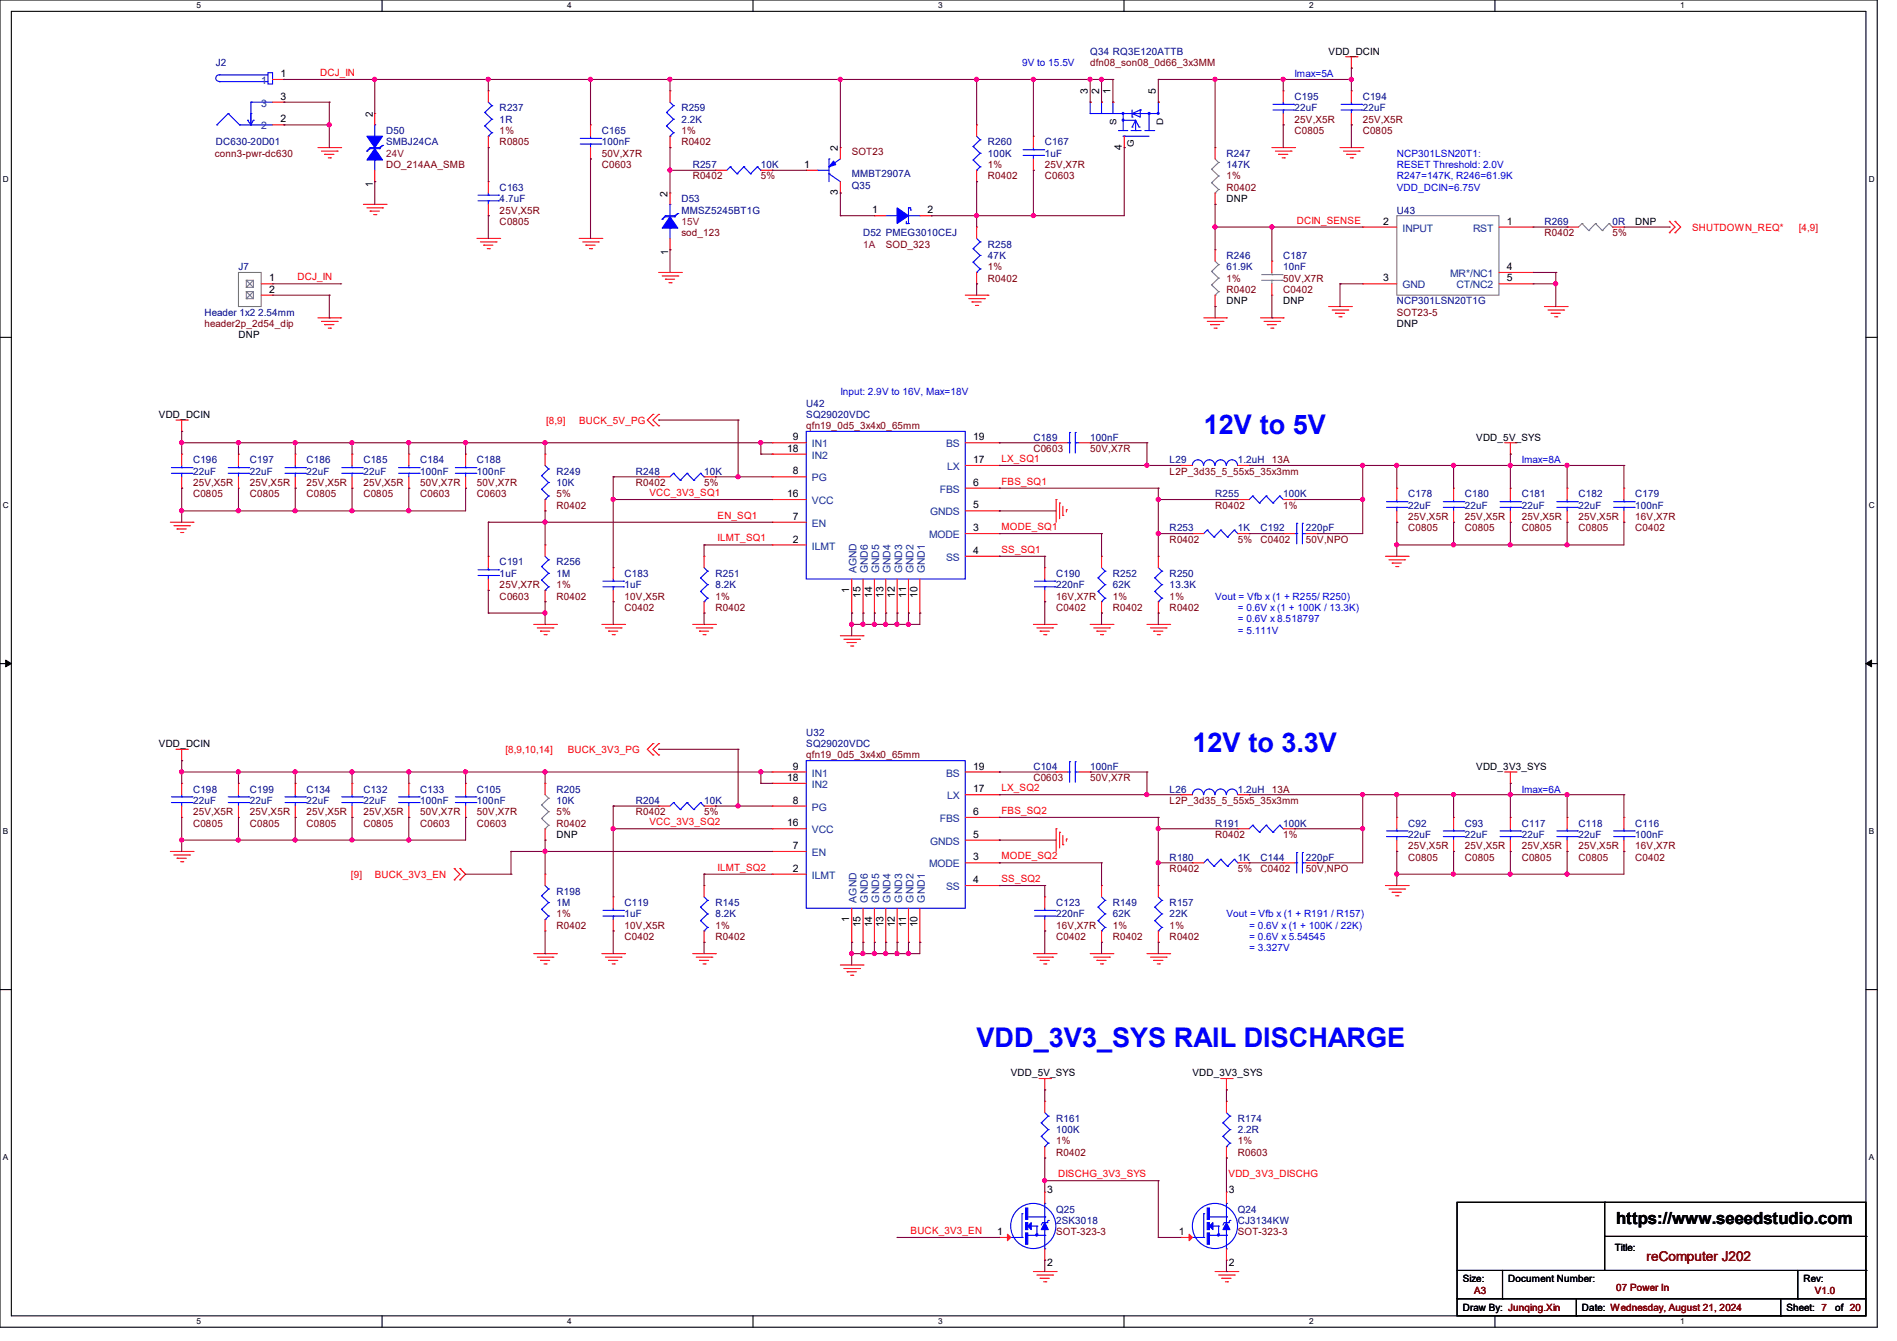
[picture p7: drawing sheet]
<svg xmlns="http://www.w3.org/2000/svg" width="297mm" height="210mm" viewBox="0 0 297 210" stroke-linecap="round" stroke-linejoin="round" font-family="sans-serif">
<defs><g id="words">
<g font-size="4.2" fill="#00f">
<text x="188.5" y="67.9">12V to 5V</text>
<text x="186.7" y="117.7">12V to 3.3V</text>
<text x="152.9" y="164">VDD_3V3_SYS RAIL DISCHARGE</text>
</g>
<text font-size="2.6" x="253" y="191.8">https://www.seeedstudio.com</text>
<text font-size="2.1" fill="#800000" x="257.8" y="197.5">reComputer J202</text>
<g font-size="1.6" fill="#000080">
<text x="33.8" y="10.3">J2</text>
<text x="170.7" y="8.6">Q34 RQ3E120ATTB</text>
<text x="78.2" y="17.4">R237</text>
<text x="106.7" y="17.4">R259</text>
<text x="202.7" y="15.7">C195</text>
<text x="202.7" y="17.4">22uF</text>
<text x="213.4" y="15.7">C194</text>
<text x="213.4" y="17.4">22uF</text>
<text x="33.8" y="22.8">DC630-20D01</text>
<text x="60.5" y="21">D50</text>
<text x="60.5" y="22.8">SMBJ24CA</text>
<text x="78.2" y="19.2">1R</text>
<text x="94.2" y="21">C165</text>
<text x="94.2" y="22.8">100nF</text>
<text x="106.7" y="19.2">2.2K</text>
<text x="154.7" y="22.8">R260</text>
<text x="163.6" y="22.8">C167</text>
<text x="78.2" y="29.9">C163</text>
<text x="108.5" y="26.3">R257</text>
<text x="119.1" y="26.3">10K</text>
<text x="133.3" y="29.5">Q35</text>
<text x="133.3" y="27.8">MMBT2907A</text>
<text x="154.7" y="24.6">100K</text>
<text x="163.6" y="24.6">1uF</text>
<text x="192" y="24.6">R247</text>
<text x="192" y="26.3">147K</text>
<text x="78.2" y="31.7">4.7uF</text>
<text x="106.7" y="31.7">D53</text>
<text x="106.7" y="33.4">MMSZ5245BT1G</text>
<text x="218.7" y="33.4">U43</text>
<text x="241.8" y="35.2">R269</text>
<text x="252.5" y="35.2">0R</text>
<text x="135.1" y="37">D52 PMEG3010CEJ</text>
<text x="154.7" y="38.8">R258</text>
<text x="154.7" y="40.6">47K</text>
<text x="192" y="40.6">R246</text>
<text x="200.9" y="40.6">C187</text>
<text x="37.3" y="42.3">J7</text>
<text x="192" y="42.3">61.9K</text>
<text x="200.9" y="42.3">10nF</text>
<text x="218.7" y="47.7">NCP301LSN20T1G</text>
<text x="32" y="49.4">Header 1x2 2.54mm</text>
<text x="126.2" y="63.7">U42</text>
<text x="126.2" y="65.4">SQ29020VDC</text>
<text x="161.8" y="69">C189</text>
<text x="170.7" y="69">100nF</text>
<text x="30.2" y="72.6">C196</text>
<text x="30.2" y="74.3">22uF</text>
<text x="39.1" y="72.6">C197</text>
<text x="39.1" y="74.3">22uF</text>
<text x="48" y="72.6">C186</text>
<text x="48" y="74.3">22uF</text>
<text x="56.9" y="72.6">C185</text>
<text x="56.9" y="74.3">22uF</text>
<text x="65.8" y="72.6">C184</text>
<text x="65.8" y="74.3">100nF</text>
<text x="74.7" y="72.6">C188</text>
<text x="74.7" y="74.3">100nF</text>
<text x="87.1" y="74.3">R249</text>
<text x="87.1" y="76.1">10K</text>
<text x="99.6" y="74.3">R248</text>
<text x="110.2" y="74.3">10K</text>
<text x="183.1" y="72.6">L29</text>
<text x="190.2" y="77.9">R255</text>
<text x="193.8" y="72.6">1.2uH</text>
<text x="200.9" y="77.9">100K</text>
<text x="220.5" y="77.9">C178</text>
<text x="229.4" y="77.9">C180</text>
<text x="238.3" y="77.9">C181</text>
<text x="247.1" y="77.9">C182</text>
<text x="256" y="77.9">C179</text>
<text x="183.1" y="83.2">R253</text>
<text x="193.8" y="83.2">1K</text>
<text x="197.4" y="83.2">C192</text>
<text x="204.5" y="83.2">220pF</text>
<text x="220.5" y="79.7">22uF</text>
<text x="229.4" y="79.7">22uF</text>
<text x="238.3" y="79.7">22uF</text>
<text x="247.1" y="79.7">22uF</text>
<text x="256" y="79.7">100nF</text>
<text x="78.2" y="88.6">C191</text>
<text x="87.1" y="88.6">R256</text>
<text x="78.2" y="90.3">1uF</text>
<text x="87.1" y="90.3">1M</text>
<text x="97.8" y="90.3">C183</text>
<text x="97.8" y="92.1">1uF</text>
<text x="112" y="90.3">R251</text>
<text x="112" y="92.1">8.2K</text>
<text x="165.4" y="90.3">C190</text>
<text x="165.4" y="92.1">220nF</text>
<text x="174.2" y="90.3">R252</text>
<text x="174.2" y="92.1">62K</text>
<text x="183.1" y="90.3">R250</text>
<text x="183.1" y="92.1">13.3K</text>
<text x="126.2" y="115.2">U32</text>
<text x="126.2" y="117">SQ29020VDC</text>
<text x="30.2" y="124.1">C198</text>
<text x="30.2" y="125.9">22uF</text>
<text x="39.1" y="124.1">C199</text>
<text x="39.1" y="125.9">22uF</text>
<text x="48" y="124.1">C134</text>
<text x="48" y="125.9">22uF</text>
<text x="56.9" y="124.1">C132</text>
<text x="56.9" y="125.9">22uF</text>
<text x="65.8" y="124.1">C133</text>
<text x="65.8" y="125.9">100nF</text>
<text x="74.7" y="124.1">C105</text>
<text x="74.7" y="125.9">100nF</text>
<text x="87.1" y="124.1">R205</text>
<text x="87.1" y="125.9">10K</text>
<text x="99.6" y="125.9">R204</text>
<text x="110.2" y="125.9">10K</text>
<text x="161.8" y="120.6">C104</text>
<text x="170.7" y="120.6">100nF</text>
<text x="183.1" y="124.1">L26</text>
<text x="193.8" y="124.1">1.2uH</text>
<text x="190.2" y="129.5">R191</text>
<text x="200.9" y="129.5">100K</text>
<text x="220.5" y="129.5">C92</text>
<text x="220.5" y="131.2">22uF</text>
<text x="229.4" y="129.5">C93</text>
<text x="229.4" y="131.2">22uF</text>
<text x="238.3" y="129.5">C117</text>
<text x="238.3" y="131.2">22uF</text>
<text x="247.1" y="129.5">C118</text>
<text x="247.1" y="131.2">22uF</text>
<text x="256" y="129.5">C116</text>
<text x="256" y="131.2">100nF</text>
<text x="183.1" y="134.8">R180</text>
<text x="193.8" y="134.8">1K</text>
<text x="197.4" y="134.8">C144</text>
<text x="204.5" y="134.8">220pF</text>
<text x="87.1" y="140.1">R198</text>
<text x="87.1" y="141.9">1M</text>
<text x="97.8" y="141.9">C119</text>
<text x="97.8" y="143.7">1uF</text>
<text x="112" y="141.9">R145</text>
<text x="112" y="143.7">8.2K</text>
<text x="165.4" y="141.9">C123</text>
<text x="165.4" y="143.7">220nF</text>
<text x="174.2" y="141.9">R149</text>
<text x="174.2" y="143.7">62K</text>
<text x="183.1" y="141.9">R157</text>
<text x="183.1" y="143.7">22K</text>
<text x="165.4" y="175.7">R161</text>
<text x="165.4" y="177.5">100K</text>
<text x="193.8" y="175.7">R174</text>
<text x="193.8" y="177.5">2.2R</text>
<text x="165.4" y="189.9">Q25</text>
<text x="165.4" y="191.7">2SK3018</text>
<text x="193.8" y="189.9">Q24</text>
<text x="193.8" y="191.7">CJ3134KW</text>
</g>
<g font-size="1.6" fill="#f00">
<text x="50.1" y="11.9">DCJ_IN</text>
<text x="203" y="35">DCIN_SENSE</text>
<text x="264.9" y="36.1">SHUTDOWN_REQ*</text>
<text x="281.6" y="36.1">[4,9]</text>
<text x="46.6" y="43.9">DCJ_IN</text>
<text x="85.5" y="66.3">[8,9]</text>
<text x="90.7" y="66.3">BUCK_5V_PG</text>
<text x="101.7" y="77.7">VCC_3V3_SQ1</text>
<text x="156.8" y="72.3">LX_SQ1</text>
<text x="156.8" y="75.9">FBS_SQ1</text>
<text x="112.4" y="81.2">EN_SQ1</text>
<text x="156.8" y="83">MODE_SQ1</text>
<text x="112.4" y="84.8">ILMT_SQ1</text>
<text x="156.8" y="86.6">SS_SQ1</text>
<text x="79.1" y="117.9">[8,9,10,14]</text>
<text x="88.9" y="117.9">BUCK_3V3_PG</text>
<text x="156.8" y="123.9">LX_SQ2</text>
<text x="101.7" y="129.2">VCC_3V3_SQ2</text>
<text x="156.8" y="127.5">FBS_SQ2</text>
<text x="54.9" y="137.5">[9]</text>
<text x="58.7" y="137.5">BUCK_3V3_EN</text>
<text x="112.4" y="136.4">ILMT_SQ2</text>
<text x="156.8" y="134.6">MODE_SQ2</text>
<text x="156.8" y="138.1">SS_SQ2</text>
<text x="165.7" y="184.4">DISCHG_3V3_SYS</text>
<text x="192.4" y="184.4">VDD_3V3_DISCHG</text>
<text x="142.6" y="193.2">BUCK_3V3_EN</text>
</g>
<g font-size="1.6" fill="#00f">
<text x="160" y="10.3">9V to 15.5V</text>
<text x="202.7" y="12.1">Imax=5A</text>
<text x="218.7" y="26.3">RESET Threshold: 2.0V</text>
<text x="218.7" y="24.6">NCP301LSN20T1:</text>
<text x="218.7" y="28.1">R247=147K, R246=61.9K</text>
<text x="218.7" y="29.9">VDD_DCIN=6.75V</text>
<text x="131.6" y="61.9">Input: 2.9V to 16V, Max=18V</text>
<text x="238.3" y="72.6">Imax=8A</text>
<text x="190.2" y="93.9">Vout = Vfb x (1 + R255/ R250)</text>
<text x="193.8" y="95.7">= 0.6V x (1 + 100K / 13.3K)</text>
<text x="193.8" y="99.2">= 5.111V</text>
<text x="193.8" y="97.5">= 0.6V x 8.518797</text>
<text x="238.3" y="124.1">Imax=6A</text>
<text x="192" y="143.7">Vout = Vfb x (1 + R191 / R157)</text>
<text x="195.6" y="145.5">= 0.6V x (1 + 100K / 22K)</text>
<text x="195.6" y="149">= 3.327V</text>
<text x="195.6" y="147.2">= 0.6V x 5.54545</text>
</g>
<g font-size="1.6" fill="#800000">
<text x="170.7" y="10.3">dfn08_son08_0d66_3x3MM</text>
<text x="78.2" y="21">1%</text>
<text x="78.2" y="22.8">R0805</text>
<text x="106.7" y="21">1%</text>
<text x="106.7" y="22.8">R0402</text>
<text x="202.7" y="21">C0805</text>
<text x="202.7" y="19.2">25V,X5R</text>
<text x="213.4" y="21">C0805</text>
<text x="213.4" y="19.2">25V,X5R</text>
<text x="33.6" y="24.6">conn3-pwr-dc630</text>
<text x="60.5" y="26.3">DO_214AA_SMB</text>
<text x="94.2" y="26.3">C0603</text>
<text x="94.2" y="24.6">50V,X7R</text>
<text x="108.5" y="28.1">R0402</text>
<text x="119.1" y="28.1">5%</text>
<text x="133.3" y="24.2">SOT23</text>
<text x="154.7" y="26.3">1%</text>
<text x="154.7" y="28.1">R0402</text>
<text x="163.6" y="28.1">C0603</text>
<text x="163.6" y="26.3">25V,X7R</text>
<text x="192" y="28.1">1%</text>
<text x="192" y="29.9">R0402</text>
<text x="78.2" y="35.2">C0805</text>
<text x="78.2" y="33.4">25V,X5R</text>
<text x="106.7" y="37">sod_123</text>
<text x="138.7" y="38.8">SOD_323</text>
<text x="241.8" y="37">R0402</text>
<text x="252.5" y="37">5%</text>
<text x="154.7" y="42.3">1%</text>
<text x="154.7" y="44.1">R0402</text>
<text x="192" y="44.1">1%</text>
<text x="192" y="45.9">R0402</text>
<text x="200.9" y="45.9">C0402</text>
<text x="200.9" y="44.1">50V,X7R</text>
<text x="32" y="51.2">header2p_2d54_dip</text>
<text x="218.7" y="49.4">SOT23-5</text>
<text x="126.2" y="67.2">qfn19_0d5_3x4x0_65mm</text>
<text x="161.8" y="70.8">C0603</text>
<text x="170.7" y="70.8">50V,X7R</text>
<text x="30.2" y="77.9">C0805</text>
<text x="30.2" y="76.1">25V,X5R</text>
<text x="39.1" y="77.9">C0805</text>
<text x="39.1" y="76.1">25V,X5R</text>
<text x="48" y="77.9">C0805</text>
<text x="48" y="76.1">25V,X5R</text>
<text x="56.9" y="77.9">C0805</text>
<text x="56.9" y="76.1">25V,X5R</text>
<text x="65.8" y="77.9">C0603</text>
<text x="65.8" y="76.1">50V,X7R</text>
<text x="74.7" y="77.9">C0603</text>
<text x="74.7" y="76.1">50V,X7R</text>
<text x="87.1" y="77.9">5%</text>
<text x="99.6" y="76.1">R0402</text>
<text x="110.2" y="76.1">5%</text>
<text x="183.1" y="74.3">L2P_3d35_5_55x5_35x3mm</text>
<text x="199.1" y="72.6">13A</text>
<text x="87.1" y="79.7">R0402</text>
<text x="190.2" y="79.7">R0402</text>
<text x="200.9" y="79.7">1%</text>
<text x="220.5" y="83.2">C0805</text>
<text x="220.5" y="81.4">25V,X5R</text>
<text x="229.4" y="83.2">C0805</text>
<text x="229.4" y="81.4">25V,X5R</text>
<text x="238.3" y="83.2">C0805</text>
<text x="238.3" y="81.4">25V,X5R</text>
<text x="247.1" y="83.2">C0805</text>
<text x="247.1" y="81.4">25V,X5R</text>
<text x="256" y="83.2">C0402</text>
<text x="256" y="81.4">16V,X7R</text>
<text x="183.1" y="85">R0402</text>
<text x="193.8" y="85">5%</text>
<text x="197.4" y="85">C0402</text>
<text x="204.5" y="85">50V,NPO</text>
<text x="78.2" y="93.9">C0603</text>
<text x="78.2" y="92.1">25V,X7R</text>
<text x="87.1" y="92.1">1%</text>
<text x="87.1" y="93.9">R0402</text>
<text x="97.8" y="95.7">C0402</text>
<text x="97.8" y="93.9">10V,X5R</text>
<text x="112" y="93.9">1%</text>
<text x="112" y="95.7">R0402</text>
<text x="165.4" y="95.7">C0402</text>
<text x="165.4" y="93.9">16V,X7R</text>
<text x="174.2" y="93.9">1%</text>
<text x="174.2" y="95.7">R0402</text>
<text x="183.1" y="93.9">1%</text>
<text x="183.1" y="95.7">R0402</text>
<text x="126.2" y="118.8">qfn19_0d5_3x4x0_65mm</text>
<text x="161.8" y="122.3">C0603</text>
<text x="170.7" y="122.3">50V,X7R</text>
<text x="183.1" y="125.9">L2P_3d35_5_55x5_35x3mm</text>
<text x="199.1" y="124.1">13A</text>
<text x="30.2" y="129.5">C0805</text>
<text x="30.2" y="127.7">25V,X5R</text>
<text x="39.1" y="129.5">C0805</text>
<text x="39.1" y="127.7">25V,X5R</text>
<text x="48" y="129.5">C0805</text>
<text x="48" y="127.7">25V,X5R</text>
<text x="56.9" y="129.5">C0805</text>
<text x="56.9" y="127.7">25V,X5R</text>
<text x="65.8" y="129.5">C0603</text>
<text x="65.8" y="127.7">50V,X7R</text>
<text x="74.7" y="129.5">C0603</text>
<text x="74.7" y="127.7">50V,X7R</text>
<text x="87.1" y="127.7">5%</text>
<text x="87.1" y="129.5">R0402</text>
<text x="99.6" y="127.7">R0402</text>
<text x="110.2" y="127.7">5%</text>
<text x="190.2" y="131.2">R0402</text>
<text x="200.9" y="131.2">1%</text>
<text x="183.1" y="136.6">R0402</text>
<text x="193.8" y="136.6">5%</text>
<text x="197.4" y="136.6">C0402</text>
<text x="204.5" y="136.6">50V,NPO</text>
<text x="220.5" y="134.8">C0805</text>
<text x="220.5" y="133">25V,X5R</text>
<text x="229.4" y="134.8">C0805</text>
<text x="229.4" y="133">25V,X5R</text>
<text x="238.3" y="134.8">C0805</text>
<text x="238.3" y="133">25V,X5R</text>
<text x="247.1" y="134.8">C0805</text>
<text x="247.1" y="133">25V,X5R</text>
<text x="256" y="134.8">C0402</text>
<text x="256" y="133">16V,X7R</text>
<text x="87.1" y="143.7">1%</text>
<text x="87.1" y="145.5">R0402</text>
<text x="97.8" y="147.2">C0402</text>
<text x="97.8" y="145.5">10V,X5R</text>
<text x="112" y="145.5">1%</text>
<text x="112" y="147.2">R0402</text>
<text x="165.4" y="147.2">C0402</text>
<text x="165.4" y="145.5">16V,X7R</text>
<text x="174.2" y="145.5">1%</text>
<text x="174.2" y="147.2">R0402</text>
<text x="183.1" y="145.5">1%</text>
<text x="183.1" y="147.2">R0402</text>
<text x="165.4" y="179.2">1%</text>
<text x="193.8" y="179.2">1%</text>
<text x="165.4" y="181">R0402</text>
<text x="193.8" y="181">R0603</text>
<text x="165.4" y="193.5">SOT-323-3</text>
<text x="193.8" y="193.5">SOT-323-3</text>
<text x="230.8" y="202.7">A3</text>
<text x="253" y="202.2">07 Power In</text>
<text x="284.1" y="202.7">V1.0</text>
</g>
<g font-size="1.6">
<text x="208" y="8.6">VDD_DCIN</text>
<text x="43.9" y="12.1">1</text>
<text x="43.9" y="15.6">3</text>
<text x="170.3" y="14.8" transform="rotate(-90 170.3 14.8)">3</text>
<text x="172.1" y="14.8" transform="rotate(-90 172.1 14.8)">2</text>
<text x="173.9" y="14.8" transform="rotate(-90 173.9 14.8)">1</text>
<text x="181" y="14.8" transform="rotate(-90 181 14.8)">5</text>
<text x="43.9" y="19.2">2</text>
<text x="58.4" y="18.3" transform="rotate(-90 58.4 18.3)">2</text>
<text x="131.2" y="23.7" transform="rotate(-90 131.2 23.7)">2</text>
<text x="175.6" y="23.5" transform="rotate(-90 175.6 23.5)">4</text>
<text x="58.4" y="29.3" transform="rotate(-90 58.4 29.3)">1</text>
<text x="125.9" y="26.3">1</text>
<text x="104.5" y="30.8" transform="rotate(-90 104.5 30.8)">2</text>
<text x="131.2" y="30.6" transform="rotate(-90 131.2 30.6)">3</text>
<text x="136.6" y="33.4">1</text>
<text x="145.2" y="33.4">2</text>
<text x="192" y="31.7">DNP</text>
<text x="216.6" y="35.2">2</text>
<text x="235.9" y="35.2">1</text>
<text x="256" y="35.2">DNP</text>
<text x="104.6" y="40" transform="rotate(-90 104.6 40)">1</text>
<text x="42.1" y="44.1">1</text>
<text x="42.1" y="45.8">2</text>
<text x="192" y="47.7">DNP</text>
<text x="200.9" y="47.7">DNP</text>
<text x="216.6" y="44.1">3</text>
<text x="235.9" y="42.3">4</text>
<text x="235.9" y="44.1">5</text>
<text x="37.3" y="53">DNP</text>
<text x="218.7" y="51.2">DNP</text>
<text x="24.9" y="65.4">VDD_DCIN</text>
<text x="123.2" y="70.7">18</text>
<text x="124.1" y="69">9</text>
<text x="152.4" y="69">19</text>
<text x="231.1" y="69">VDD_5V_SYS</text>
<text x="123.2" y="77.9">16</text>
<text x="124.1" y="74.3">8</text>
<text x="152.4" y="76.1">6</text>
<text x="152.4" y="72.5">17</text>
<text x="124.1" y="81.4">7</text>
<text x="152.4" y="83.2">3</text>
<text x="152.4" y="79.6">5</text>
<text x="124.1" y="85">2</text>
<text x="152.4" y="86.7">4</text>
<text x="133" y="92.8" transform="rotate(-90 133 92.8)">1</text>
<text x="134.7" y="93.7" transform="rotate(-90 134.7 93.7)">15</text>
<text x="136.5" y="93.7" transform="rotate(-90 136.5 93.7)">14</text>
<text x="138.3" y="93.7" transform="rotate(-90 138.3 93.7)">13</text>
<text x="140.1" y="93.7" transform="rotate(-90 140.1 93.7)">12</text>
<text x="141.9" y="93.7" transform="rotate(-90 141.9 93.7)">11</text>
<text x="143.6" y="93.7" transform="rotate(-90 143.6 93.7)">10</text>
<text x="24.9" y="117">VDD_DCIN</text>
<text x="123.2" y="122.3">18</text>
<text x="124.1" y="125.9">8</text>
<text x="124.1" y="120.5">9</text>
<text x="152.4" y="124.1">17</text>
<text x="152.4" y="120.5">19</text>
<text x="231.1" y="120.6">VDD_3V3_SYS</text>
<text x="87.1" y="131.2">DNP</text>
<text x="123.2" y="129.4">16</text>
<text x="152.4" y="131.2">5</text>
<text x="152.4" y="127.6">6</text>
<text x="124.1" y="136.5">2</text>
<text x="124.1" y="133">7</text>
<text x="152.4" y="134.7">3</text>
<text x="152.4" y="138.3">4</text>
<text x="133" y="144.4" transform="rotate(-90 133 144.4)">1</text>
<text x="134.7" y="145.2" transform="rotate(-90 134.7 145.2)">15</text>
<text x="136.5" y="145.2" transform="rotate(-90 136.5 145.2)">14</text>
<text x="138.3" y="145.2" transform="rotate(-90 138.3 145.2)">13</text>
<text x="140.1" y="145.2" transform="rotate(-90 140.1 145.2)">12</text>
<text x="141.9" y="145.2" transform="rotate(-90 141.9 145.2)">11</text>
<text x="143.6" y="145.2" transform="rotate(-90 143.6 145.2)">10</text>
<text x="158.2" y="168.6">VDD_5V_SYS</text>
<text x="186.7" y="168.6">VDD_3V3_SYS</text>
<text x="164" y="186.9">3</text>
<text x="192.4" y="186.9">3</text>
<text x="156.1" y="193.4">1</text>
<text x="184.6" y="193.4">1</text>
<text x="252.8" y="196">Title:</text>
<text x="164" y="198.3">2</text>
<text x="192.4" y="198.3">2</text>
<text x="229" y="200.7">Size:</text>
<text x="236.1" y="200.7">Document Number:</text>
<text x="282.4" y="200.7">Rev:</text>
<text x="229" y="205.4">Draw By: Junqing.Xin</text>
<text x="247.7" y="205.4">Date: Wednesday, August 21, 2024</text>
<text x="279.7" y="205.4">Sheet: 7</text>
<text x="287.3" y="205.4">of 20</text>
</g>
<g font-size="1.6" fill="#004080">
<text x="40.9" y="13.2">1</text>
<text x="40.9" y="16.7">3</text>
<text x="40.9" y="20.3">2</text>
<text x="219.6" y="36.3">INPUT</text>
<text x="230.6" y="36.3">RST</text>
<text x="219.6" y="45.2">GND</text>
<text x="227.1" y="43.4">MR*/NC1</text>
<text x="228" y="45.2">CT/NC2</text>
<text x="127.1" y="70.1">IN1</text>
<text x="127.1" y="71.8">IN2</text>
<text x="148.1" y="70.1">BS</text>
<text x="127.1" y="75.4">PG</text>
<text x="147.1" y="77.2">FBS</text>
<text x="148.3" y="73.6">LX</text>
<text x="127.1" y="82.5">EN</text>
<text x="127.1" y="79">VCC</text>
<text x="145.6" y="80.7">GNDS</text>
<text x="127.1" y="86.1">ILMT</text>
<text x="134.1" y="89.8" transform="rotate(-90 134.1 89.8)">AGND</text>
<text x="135.9" y="89.8" transform="rotate(-90 135.9 89.8)">GND6</text>
<text x="137.7" y="89.8" transform="rotate(-90 137.7 89.8)">GND5</text>
<text x="139.4" y="89.8" transform="rotate(-90 139.4 89.8)">GND4</text>
<text x="141.2" y="89.8" transform="rotate(-90 141.2 89.8)">GND3</text>
<text x="143" y="89.8" transform="rotate(-90 143 89.8)">GND2</text>
<text x="144.8" y="89.8" transform="rotate(-90 144.8 89.8)">GND1</text>
<text x="145.5" y="84.3">MODE</text>
<text x="148.1" y="87.8">SS</text>
<text x="127.1" y="121.6">IN1</text>
<text x="127.1" y="123.4">IN2</text>
<text x="148.1" y="121.6">BS</text>
<text x="148.3" y="125.2">LX</text>
<text x="127.1" y="127">PG</text>
<text x="127.1" y="130.5">VCC</text>
<text x="147.1" y="128.7">FBS</text>
<text x="127.1" y="137.6">ILMT</text>
<text x="127.1" y="134.1">EN</text>
<text x="145.5" y="135.8">MODE</text>
<text x="145.6" y="132.3">GNDS</text>
<text x="134.1" y="141.3" transform="rotate(-90 134.1 141.3)">AGND</text>
<text x="135.9" y="141.3" transform="rotate(-90 135.9 141.3)">GND6</text>
<text x="137.7" y="141.3" transform="rotate(-90 137.7 141.3)">GND5</text>
<text x="139.4" y="141.3" transform="rotate(-90 139.4 141.3)">GND4</text>
<text x="141.2" y="141.3" transform="rotate(-90 141.2 141.3)">GND3</text>
<text x="143" y="141.3" transform="rotate(-90 143 141.3)">GND2</text>
<text x="144.8" y="141.3" transform="rotate(-90 144.8 141.3)">GND1</text>
<text x="148.1" y="139.4">SS</text>
</g>
<g font-size="1.6" fill="#800040">
<text x="60.5" y="24.6">24V</text>
<text x="106.7" y="35.2">15V</text>
<text x="135.1" y="38.8">1A</text>
</g>
<g font-size="1.4">
<text x="174.8" y="19.6" transform="rotate(-90 174.8 19.6)">S</text>
<text x="177.5" y="22.9" transform="rotate(-90 177.5 22.9)">G</text>
<text x="182.1" y="19.6" transform="rotate(-90 182.1 19.6)">D</text>
</g>
<g font-size="1.3">
<text x="30.8" y="1.3">5</text>
<text x="88.8" y="1.3">4</text>
<text x="146.9" y="1.3">3</text>
<text x="205" y="1.3">2</text>
<text x="263.1" y="1.3">1</text>
<text x=".5" y="28.4">D</text>
<text x="292.6" y="28.4">D</text>
<text x=".5" y="79.5">C</text>
<text x="292.6" y="79.5">C</text>
<text x=".5" y="130.6">B</text>
<text x="292.6" y="130.6">B</text>
<text x=".5" y="181.7">A</text>
<text x="292.6" y="181.7">A</text>
<text x="30.8" y="207.4">5</text>
<text x="88.8" y="207.4">4</text>
<text x="146.9" y="207.4">3</text>
<text x="205" y="207.4">2</text>
<text x="263.1" y="207.4">1</text>
</g>
</g></defs>
<path d="M0 0h293.9v207.9h-293.9zM1.8 1.8h290.3v204.3h-290.3z" fill="none" stroke="#000" stroke-width=".17"/>
<g fill="#fff">
<path d="M30.8 .2h.7v1.4h-.7z"/>
<path d="M30.8 206.2h.7v1.4h-.7z"/>
</g>
<path d="M59.8 0v1.8M59.8 206.1v1.8" fill="none" stroke="#000" stroke-width=".17"/>
<g fill="#fff">
<path d="M88.8 .2h.7v1.4h-.7z"/>
<path d="M88.8 206.2h.7v1.4h-.7z"/>
</g>
<path d="M117.9 0v1.8M117.9 206.1v1.8" fill="none" stroke="#000" stroke-width=".17"/>
<g fill="#fff">
<path d="M146.9 .2h.7v1.4h-.7z"/>
<path d="M146.9 206.2h.7v1.4h-.7z"/>
</g>
<path d="M176 0v1.8M176 206.1v1.8" fill="none" stroke="#000" stroke-width=".17"/>
<g fill="#fff">
<path d="M205 .2h.7v1.4h-.7z"/>
<path d="M205 206.2h.7v1.4h-.7z"/>
</g>
<path d="M234.1 0v1.8M234.1 206.1v1.8" fill="none" stroke="#000" stroke-width=".17"/>
<g fill="#fff">
<path d="M263.1 .2h.6v1.4h-.6z"/>
<path d="M263.1 206.2h.6v1.4h-.6z"/>
<path d="M.5 27.3h.9v1.4h-.9z"/>
<path d="M292.6 27.3h.9v1.4h-.9z"/>
<path d="M.5 78.4h.9v1.4h-.9z"/>
<path d="M292.6 78.4h.9v1.4h-.9z"/>
</g>
<path d="M0 52.8h1.8M292.1 52.8h1.8" fill="none" stroke="#000" stroke-width=".17"/>
<g fill="#fff">
<path d="M.5 129.5h.8v1.4h-.8z"/>
<path d="M292.6 129.5h.8v1.4h-.8z"/>
</g>
<path d="M0 103.9h1.8M292.1 103.9h1.8" fill="none" stroke="#000" stroke-width=".17"/>
<path d="M.9 103.4l.9 .5-.9 .5zM292.1 103.9l.9-.5v1z" fill="#000" stroke="#000" stroke-width=".16"/>
<g fill="#fff">
<path d="M.5 180.5h.8v1.4h-.8z"/>
<path d="M292.6 180.5h.8v1.4h-.8z"/>
</g>
<g fill="none" stroke="#000" stroke-width=".17">
<path d="M0 155h1.8M292.1 155h1.8M228.1 188.3h64v17.8h-64zM228.1 199h64M235.2 199v4.4M251.2 188.3h.1M251.2 188.3v10.7M251.2 193.6h40.9M281.5 199v4.4M292.1 199h.1M292.1 193.6h.1M228.1 203.4h.1"/>
<path d="M228.1 203.4h64M235.2 203.4h.1M246.8 206.1h.1M246.8 203.4v2.7M278.8 206.1h.1M278.8 203.4v2.7M281.5 203.4h.1"/>
</g>
<g fill="none" stroke="#f00" stroke-width=".17">
<path d="M42.7 12.4h1.7M42.7 16h1.7M42.7 19.6h1.7M44.4 12.4h.1M44.4 16h.1M44.4 19.6h.1M58.7 17.8h.1M58.7 17.8v1.8M76.5 14.2h.1M76.5 14.2v1.8M92.5 19.6h.1M92.5 19.6v1.7"/>
<path d="M104.9 14.2h.1M104.9 14.2v1.8M152.9 19.6h.1M152.9 19.6v1.7M170.7 16h.1M172.5 16h.1M174.2 16h.1M181.4 16h.1M200.9 14.2h.1M200.9 19.6h.1M200.9 14.2v1.8M200.9 17.8v1.8"/>
<path d="M210.7 8.9h1.8M211.6 10.7h.1M211.6 14.2h.1M211.6 19.6h.1M211.6 8.9v1.8M211.6 14.2v1.8M211.6 17.8v1.8M212.5 8.9h.1M49.8 23.1h3.5M50.3 23.7h2.5M50.8 24.2h.1M50.8 24.2h1.5"/>
<path d="M51.4 24.7h.3M51.7 24.7h.1M52.8 23.7h.1M53.3 23.1h.1M56.9 32h3.6M57.4 32.6h2.5M58 33.1h.1M58 33.1h1.4M58.5 33.6h.3M58.7 28.4h.1M58.7 26.7v1.7M58.8 33.6h.1"/>
<path d="M59.9 32.6h.1M60.5 32h.1M74.7 37.3h3.5M75.2 37.9h2.5M75.7 38.4h.1M75.7 38.4h1.5M76.3 38.9h.3M76.5 23.1h.1M76.5 28.4h.1M76.5 33.8h.1M76.5 21.3v1.8M76.5 28.4v1.8"/>
<path d="M76.5 32v1.8M76.6 38.9h.1M77.7 37.9h.1M78.2 37.3h.1M90.7 37.3h3.5M91.2 37.9h2.5M91.7 38.4h.1M91.7 38.4h1.5M92.3 38.9h.3M92.5 24.9h.1M92.5 23.1v1.8M92.6 38.9h.1"/>
<path d="M93.7 37.9h.1M94.2 37.3h.1M104.9 23.1h.1M104.9 30.2h.1M104.9 39.1h.1M104.9 21.3v1.8M104.9 30.2v1.8M104.9 37.3v1.8M112 26.7h.1M112 26.7h1.8M119.1 26.7h1.8M120.9 26.7h.1"/>
<path d="M126.2 26.7h.1M126.2 26.7h1.8M131.6 23.1h.1M131.6 30.2h.1M131.6 23.1v1.8M131.6 28.4v1.8M136.9 33.8h.1M136.9 33.8h1.8M144 33.8h1.8M145.8 33.8h.1M152.9 28.4h.1M152.9 35.6h.1"/>
<path d="M152.9 26.7v1.7M152.9 35.6v1.7M161.8 21.3h.1M161.8 26.7h.1M161.8 21.3v1.8M161.8 24.9v1.8M176 23.1h.1M176 21.3v1.8M190.2 23.1h.1M190.2 32h.1M190.2 39.1h.1M190.2 23.1v1.8"/>
<path d="M190.2 30.2v1.8M190.2 39.1v1.8M199.1 23.1h3.6M199.7 23.7h2.4M200.2 24.2h.1M200.2 24.2h1.4M200.7 24.7h.4M201.1 24.7h.1M202.1 23.7h.1M202.7 23.1h.1M209.8 23.1h3.6M210.4 23.7h2.4"/>
<path d="M210.9 24.2h.1M210.9 24.2h1.4M211.4 24.7h.4M211.8 24.7h.1M212.8 23.7h.1M213.4 23.1h.1M213.4 35.6h.1M213.4 35.6h5.3M234.7 35.6h5.3M240 35.6h.1M245.4 35.6h.1M245.4 35.6h1.7"/>
<path d="M252.5 35.6h1.8M254.3 35.6h.1M261.4 34.7h.1M261.4 36.4h.1M261.4 34.7l.9 .9-.9 .8M262.3 34.7h.1M262.3 36.4h.1M262.3 34.7l.8 .9-.8 .8M40.9 46.2h1.8M40.9 44.4h1.8M42.7 44.4h.1M42.7 46.2h.1"/>
<path d="M49.8 49.8h3.5M50.3 50.3h2.5M50.8 50.8h.1M50.8 50.8h1.5M51.4 51.4h.3M51.7 51.4h.1M52.8 50.3h.1M53.3 49.8h.1M103.1 42.7h3.6M103.7 43.2h2.4M104.2 43.7h.1M104.2 43.7h1.4"/>
<path d="M104.7 44.3h.4M105.1 44.3h.1M106.1 43.2h.1M106.7 42.7h.1M151.1 46.2h3.6M151.7 46.8h2.4M152.2 47.3h.1M152.2 47.3h1.4M152.7 47.8h.4M152.9 44.4h.1M152.9 42.7v1.7M153.1 47.8h.1"/>
<path d="M154.1 46.8h.1M154.7 46.2h.1M188.5 49.8h3.5M189 50.3h2.5M189.5 50.8h.1M189.5 50.8h1.5M190.1 51.4h.3M190.2 48h.1M190.2 46.2v1.8M190.4 51.4h.1M191.5 50.3h.1M192 49.8h.1"/>
<path d="M197.4 49.8h3.5M197.9 50.3h2.5M198.4 50.8h.1M198.4 50.8h1.5M199 51.4h.3M199.1 40.9h.1M199.1 46.2h.1M199.1 40.9v1.8M199.1 44.4v1.8M199.3 51.4h.1M200.4 50.3h.1M200.9 49.8h.1"/>
<path d="M208 48h3.6M208.6 48.6h2.4M209.1 49.1h.1M209.1 49.1h1.4M209.6 49.6h.4M210 49.6h.1M211 48.6h.1M211.6 48h.1M213.4 44.4h.1M213.4 44.4h5.3M234.7 42.7h5.3M234.7 44.4h5.3"/>
<path d="M240 42.7h.1M240 44.4h.1M241.8 48h3.6M242.4 48.6h2.4M242.9 49.1h.1M242.9 49.1h1.4M243.4 49.6h.4M243.8 49.6h.1M244.8 48.6h.1M245.4 48h.1M27.6 65.8h1.7M28.4 67.6h.1"/>
<path d="M28.4 71.1h.1M28.4 76.5h.1M28.4 65.8v1.8M28.4 71.1v1.8M28.4 74.7v1.8M29.3 65.8h.1M37.3 71.1h.1M37.3 76.5h.1M37.3 71.1v1.8M37.3 74.7v1.8M46.2 71.1h.1M46.2 76.5h.1"/>
<path d="M46.2 71.1v1.8M46.2 74.7v1.8M55.1 71.1h.1M55.1 76.5h.1M55.1 71.1v1.8M55.1 74.7v1.8M64 71.1h.1M64 76.5h.1M64 71.1v1.8M64 74.7v1.8M72.9 71.1h.1M72.9 76.5h.1"/>
<path d="M72.9 71.1v1.8M72.9 74.7v1.8M85.3 71.1h.1M85.3 71.1v1.8M85.3 78.2v1.8M102.2 64.9h.1M102.2 66.7h.1M102.2 64.9l-.9 .9 .9 .9M103.1 64.9h.1M103.1 66.7h.1M103.1 74.7h.1M103.1 64.9l-.9 .9 .9 .9"/>
<path d="M103.1 74.7h1.8M110.2 74.7h1.8M112 74.7h.1M120.9 74.7h.1M120.9 69.3h.1M120.9 78.2h.1M120.9 71.1h.1M120.9 69.3h5.3M120.9 74.7h5.3M120.9 78.2h5.3M120.9 71.1h5.3M151.1 69.3h5.4"/>
<path d="M151.1 72.9h5.4M151.1 76.5h5.4M156.5 76.5h.1M156.5 72.9h.1M156.5 69.3h.1M165.4 78.2h.1M165.4 69.3h.1M165.4 78.2v3.6M165.4 69.3h1.7M165.9 78.8h.1M165.9 78.8v2.4M166.4 79.3v1.4"/>
<path d="M167 79.8h.1M167 79.8v.4M168.9 69.3h1.8M170.7 69.3h.1M184.9 72.9h.1M184.9 72.9h1.8M193.8 78.2h.1M193.8 72.9h1.8M193.8 78.2h1.8M195.6 72.9h.1M200.9 78.2h1.8M202.7 78.2h.1"/>
<path d="M218.7 76.5h.1M218.7 76.5v1.7M227.6 76.5h.1M227.6 76.5v1.7M235.6 69.3h1.8M236.5 71.1h.1M236.5 76.5h.1M236.5 69.3v1.8M236.5 76.5v1.7M237.4 69.3h.1M245.4 76.5h.1M245.4 76.5v1.7"/>
<path d="M254.3 76.5h.1M254.3 76.5v1.7M26.7 81.8h3.5M27.2 82.3h2.5M27.7 82.8h.1M27.7 82.8h1.5M28.3 83.4h.3M28.6 83.4h.1M29.7 82.3h.1M30.2 81.8h.1M76.5 87.1h.1M76.5 92.5h.1"/>
<path d="M76.5 87.1v1.8M76.5 90.7v1.8M83.6 97.8h3.5M84.1 98.3h2.5M84.6 98.8h.1M84.6 98.8h1.5M85.2 99.4h.3M85.3 80h.1M85.3 85.3h.1M85.3 94.2h.1M85.3 85.3v1.8M85.3 92.5v1.7"/>
<path d="M85.5 99.4h.1M86.6 98.3h.1M87.1 97.8h.1M94.2 97.8h3.6M94.8 98.3h2.4M95.3 98.8h.1M95.3 98.8h1.4M95.8 99.4h.4M96 88.9h.1M96 94.2h.1M96 88.9v1.8M96 92.5v1.7"/>
<path d="M96.2 99.4h.1M97.2 98.3h.1M97.8 97.8h.1M108.5 97.8h3.5M109 98.3h2.5M109.5 98.8h.1M109.5 98.8h1.5M110.1 99.4h.3M110.2 87.1h.1M110.2 96h.1M110.2 87.1v1.8M110.2 94.2v1.8"/>
<path d="M110.4 99.4h.1M111.5 98.3h.1M112 97.8h.1M120.9 85.3h.1M120.9 81.8h.1M120.9 81.8h5.3M120.9 85.3h5.3M131.6 99.6h3.5M133.3 96h.1M133.3 90.7v5.3M135.1 99.6h.1M135.1 96h.1"/>
<path d="M135.1 90.7v5.3M136.9 96h.1M136.9 90.7v5.3M138.7 96h.1M138.7 90.7v5.3M140.5 96h.1M140.5 90.7v5.3M142.2 96h.1M142.2 90.7v5.3M144 96h.1M144 90.7v5.3M151.1 87.1h5.4"/>
<path d="M151.1 83.6h5.4M151.1 80h5.4M156.5 83.6h.1M156.5 87.1h.1M156.5 80h.1M161.8 97.8h3.6M162.3 98.3h2.5M162.9 98.8h.1M162.9 98.8h1.4M163.4 99.4h.3M163.6 88.9h.1M163.6 94.2h.1"/>
<path d="M163.6 88.9v1.8M163.6 92.5v1.7M163.7 99.4h.1M164.8 98.3h.1M165.4 97.8h.1M166.4 80.7h.1M170.7 97.8h3.5M171.2 98.3h2.5M171.7 98.8h.1M171.7 98.8h1.5M172.3 99.4h.3M172.5 87.1h.1"/>
<path d="M172.5 96h.1M172.5 87.1v1.8M172.5 94.2v1.8M172.6 99.4h.1M173.7 98.3h.1M174.2 97.8h.1M179.6 97.8h3.5M180.1 98.3h2.5M180.6 98.8h.1M180.6 98.8h1.5M181.2 99.4h.3M181.4 87.1h.1"/>
<path d="M181.4 96h.1M181.4 87.1v1.8M181.4 94.2v1.8M181.5 99.4h.1M182.6 98.3h.1M183.1 97.8h.1M186.7 83.6h.1M186.7 83.6h1.8M193.8 83.6h1.8M195.6 83.6h.1M200.9 83.6h.1M200.9 83.6h1.8"/>
<path d="M204.5 83.6h1.7M206.2 83.6h.1M216.9 87.1h3.6M217.5 87.7h2.4M218 88.2h.1M218 88.2h1.4M218.5 88.7h.4M218.7 81.8h.1M218.7 80v1.8M218.9 88.7h.1M219.9 87.7h.1M220.5 87.1h.1"/>
<path d="M227.6 81.8h.1M227.6 80v1.8M236.5 81.8h.1M236.5 80v1.8M245.4 81.8h.1M245.4 80v1.8M254.3 81.8h.1M254.3 80v1.8M27.6 117.3h1.7M28.4 119.1h.1M28.4 117.3v1.8M29.3 117.3h.1"/>
<path d="M102.2 116.5h.1M102.2 118.2h.1M102.2 116.5l-.9 .8 .9 .9M103.1 116.5h.1M103.1 118.2h.1M103.1 116.5l-.9 .8 .9 .9M132.1 100.1h2.5M132.6 100.6h.1M132.6 100.6h1.5M133.2 101.2h.3M133.5 101.2h.1M134.6 100.1h.1"/>
<path d="M26.7 133.3h3.5M27.2 133.9h2.5M27.7 134.4h.1M27.7 134.4h1.5M28.3 135h.3M28.4 122.7h.1M28.4 128h.1M28.4 122.7v1.8M28.4 126.2v1.8M28.6 135h.1M29.7 133.9h.1M30.2 133.3h.1"/>
<path d="M37.3 122.7h.1M37.3 128h.1M37.3 122.7v1.8M37.3 126.2v1.8M46.2 122.7h.1M46.2 128h.1M46.2 122.7v1.8M46.2 126.2v1.8M55.1 122.7h.1M55.1 128h.1M55.1 122.7v1.8M55.1 126.2v1.8"/>
<path d="M64 122.7h.1M64 128h.1M64 122.7v1.8M64 126.2v1.8M71.1 137.8h.1M71.1 136h.1M71.1 136l.9 .9-.9 .9M72 136h.1M72 137.8h.1M72 136l.9 .9-.9 .9M72.9 122.7h.1M72.9 128h.1"/>
<path d="M72.9 122.7v1.8M72.9 126.2v1.8M85.3 122.7h.1M85.3 131.6h.1M85.3 136.9h.1M85.3 122.7v1.8M85.3 129.8v1.8M85.3 136.9v1.8M103.1 126.2h.1M103.1 126.2h1.8M110.2 138.7h.1M110.2 126.2h1.8"/>
<path d="M110.2 138.7v1.8M112 126.2h.1M120.9 136.9h.1M120.9 133.3h.1M120.9 126.2h.1M120.9 120.9h.1M120.9 129.8h.1M120.9 122.7h.1M120.9 120.9h5.3M120.9 133.3h5.3M120.9 136.9h5.3M120.9 126.2h5.3"/>
<path d="M120.9 129.8h5.3M120.9 122.7h5.3M151.1 120.9h5.4M151.1 138.7h5.4M151.1 135.1h5.4M151.1 131.6h5.4M151.1 128h5.4M151.1 124.5h5.4M156.5 135.1h.1M156.5 138.7h.1M156.5 131.6h.1M156.5 128h.1"/>
<path d="M156.5 124.5h.1M156.5 120.9h.1M165.4 129.8h.1M165.4 120.9h.1M165.4 129.8v3.5M165.4 120.9h1.7M165.9 130.3h.1M165.9 130.3v2.5M166.4 132.3h.1M166.4 130.9v1.4M167 131.4h.1M167 131.4v.3"/>
<path d="M168.9 120.9h1.8M170.7 120.9h.1M172.5 138.7h.1M172.5 138.7v1.8M181.4 138.7h.1M181.4 138.7v1.8M184.9 124.5h.1M184.9 124.5h1.8M186.7 135.1h.1M186.7 135.1h1.8M193.8 129.8h.1M193.8 135.1h1.8"/>
<path d="M193.8 129.8h1.8M193.8 124.5h1.8M195.6 135.1h.1M195.6 124.5h.1M200.9 135.1h.1M200.9 135.1h1.8M200.9 129.8h1.8M202.7 129.8h.1M204.5 135.1h1.7M206.2 135.1h.1M216.9 138.7h3.6M217.5 139.2h2.4"/>
<path d="M218 139.7h.1M218 139.7h1.4M218.7 128h.1M218.7 133.3h.1M218.7 128v1.8M218.7 131.6v1.7M219.9 139.2h.1M220.5 138.7h.1M227.6 128h.1M227.6 133.3h.1M227.6 128v1.8M227.6 131.6v1.7"/>
<path d="M235.6 120.9h1.8M236.5 122.7h.1M236.5 128h.1M236.5 133.3h.1M236.5 120.9v1.8M236.5 128v1.8M236.5 131.6v1.7M237.4 120.9h.1M245.4 128h.1M245.4 133.3h.1M245.4 128v1.8M245.4 131.6v1.7"/>
<path d="M254.3 128h.1M254.3 133.3h.1M254.3 128v1.8M254.3 131.6v1.7M83.6 149.4h3.5M84.1 149.9h2.5M84.6 150.4h.1M84.6 150.4h1.5M85.2 151h.3M85.3 145.8h.1M85.3 144v1.8M85.5 151h.1"/>
<path d="M86.6 149.9h.1M87.1 149.4h.1M94.2 149.4h3.6M94.8 149.9h2.4M95.3 150.4h.1M95.3 150.4h1.4M95.8 151h.4M96 140.5h.1M96 145.8h.1M96 140.5v1.7M96 144v1.8M96.2 151h.1"/>
<path d="M97.2 149.9h.1M97.8 149.4h.1M108.5 149.4h3.5M109 149.9h2.5M109.5 150.4h.1M109.5 150.4h1.5M110.1 151h.3M110.2 147.6h.1M110.2 145.8v1.8M110.4 151h.1M111.5 149.9h.1M112 149.4h.1"/>
<path d="M131.6 151.1h3.5M132.1 151.7h2.5M132.6 152.2h.1M132.6 152.2h1.5M133.2 152.7h.3M133.3 147.6h.1M133.3 142.2v5.4M133.5 152.7h.1M134.6 151.7h.1M135.1 151.1h.1M135.1 147.6h.1M135.1 142.2v5.4"/>
<path d="M136.9 147.6h.1M136.9 142.2v5.4M138.7 147.6h.1M138.7 142.2v5.4M140.5 147.6h.1M140.5 142.2v5.4M142.2 147.6h.1M142.2 142.2v5.4M144 147.6h.1M144 142.2v5.4M161.8 149.4h3.6M162.3 149.9h2.5"/>
<path d="M162.9 150.4h.1M162.9 150.4h1.4M163.4 151h.3M163.6 140.5h.1M163.6 145.8h.1M163.6 140.5v1.7M163.6 144v1.8M163.7 151h.1M164.8 149.9h.1M165.4 149.4h.1M170.7 149.4h3.5M171.2 149.9h2.5"/>
<path d="M171.7 150.4h.1M171.7 150.4h1.5M172.3 151h.3M172.5 147.6h.1M172.5 145.8v1.8M172.6 151h.1M173.7 149.9h.1M174.2 149.4h.1M179.6 149.4h3.5M180.1 149.9h2.5M180.6 150.4h.1M180.6 150.4h1.5"/>
<path d="M181.2 151h.3M181.4 147.6h.1M181.4 145.8v1.8M181.5 151h.1M182.6 149.9h.1M183.1 149.4h.1M218.5 140.3h.4M218.9 140.3h.1M162.7 168.9h1.8M163.6 170.7h.1M163.6 172.5h.1M163.6 168.9v1.8"/>
<path d="M163.6 172.5v1.7M163.6 179.6v1.8M164.5 168.9h.1M191.1 168.9h1.8M192 170.7h.1M192 172.5h.1M192 168.9v1.8M192 172.5v1.7M192 179.6v1.8M192.9 168.9h.1M156.5 193.8h.1M156.5 193.8h1.7"/>
<path d="M161.8 199.1h3.6M162.3 199.7h2.5M163.6 186.7h.1M163.6 197.4h.1M163.6 181.4h.1M163.6 186.7v1.8M163.6 195.6v1.8M164.8 199.7h.1M165.4 199.1h.1M184.9 193.8h.1M184.9 193.8h1.8M190.2 199.1h3.6"/>
<path d="M190.8 199.7h2.5M192 186.7h.1M192 197.4h.1M192 181.4h.1M192 186.7v1.8M192 195.6v1.8M193.3 199.7h.1M193.8 199.1h.1M162.9 200.2h.1M162.9 200.2h1.4M163.4 200.7h.3M163.7 200.7h.1"/>
<path d="M191.3 200.2h.1M191.3 200.2h1.4M191.9 200.7h.3M192.2 200.7h.1"/>
</g>
<g fill="none" stroke="#808080" stroke-width=".17">
<path d="M189.7 26.5h.1M189.7 28.6h.1M189.7 26.5l1.1 1.1M189.7 28.6l1.1 1.1M190.2 30.2h.1M190.2 24.9l.6 .5M190.8 25.4h.1M190.8 27.6h.1M190.8 29.7h.1M190.8 25.4l-1.1 1.1M190.8 27.6l-1.1 1M190.8 29.7l-.6 .5"/>
<path d="M218.7 33.8h16v12.4h-16zM247.7 35h.1M247.7 35l-.6 .6M247.7 35l1.1 1.1M248.8 36.1h.1M249.8 35h.1M249.8 35l-1 1.1M249.8 35l1.1 1.1M250.9 36.1h.1M251.9 35h.1M251.9 35l-1 1.1M251.9 35l.6 .6"/>
<path d="M252.5 35.6h.1M37.3 42.7h3.6v5.3h-3.6zM38.6 43.9h1.1v1.1h-1.1zM38.6 45.7h1.1v1.1h-1.1zM38.6 43.9h.1M38.6 45h.1M38.6 45.7h.1M38.6 46.8h.1M38.6 43.9l1.1 1.1M38.6 45.7l1.1 1.1M39.7 43.9l-1.1 1.1M39.7 45.7l-1.1 1.1"/>
<path d="M189.7 42.5h.1M189.7 44.6h.1M189.7 42.5l1.1 1.1M189.7 44.6l1.1 1.1M190.2 46.2h.1M190.2 40.9l.6 .5M190.8 41.4h.1M190.8 43.6h.1M190.8 45.7h.1M190.8 41.4l-1.1 1.1M190.8 43.6l-1.1 1M190.8 45.7l-.6 .5"/>
<path d="M197.5 43h3.2M197.5 43.9h3.2M199.1 43.9h.1M199.1 43h.1M199.1 42.7v.3M199.1 43.9v.5M200.7 43h.1M200.7 43.9h.1M84.8 126.1h.1M84.8 128.2h.1M84.8 126.1l1.1 1M84.8 128.2l1.1 1"/>
<path d="M85.3 129.8h.1M85.3 124.5l.6 .5M85.9 125h.1M85.9 127.1h.1M85.9 129.2h.1M85.9 125l-1.1 1.1M85.9 127.1l-1.1 1.1M85.9 129.2l-.6 .6"/>
</g>
<g fill="none" stroke="#00f" stroke-width=".17">
<path d="M34 19.6h.1M34.3 11.7a.51 .51 0 0 0-.5 .5 .51 .51 0 0 0 .5 .5M34.3 11.7h.1M34.3 12.8h.1M34.3 11.7h7.7M34.3 12.8h7.7M35.7 17.8h.1M35.7 17.8l1.8 1.8M35.7 17.8l-1.7 1.8M37.5 19.6h.1M37.5 19.6h5.2M38.8 18.8h.1"/>
<path d="M38.8 18.8l.5 .8M39.3 16h.1M39.3 19.6h.1M39.3 17.8h.1M39.3 16h3.4M39.3 16v3.6M39.7 18.8h.1M39.7 18.8l-.4 .8M42 11.4h.7v1.8h-.7zM58.7 19.6h.1M58.7 19.6v1.7M75.9 17.6h.1"/>
<path d="M75.9 19.7h.1M75.9 17.6l1.1 1.1M75.9 19.7l1.1 1.1M76.5 16l.5 .6M77 16.6h.1M77 18.7h.1M77 16.6l-1.1 1M77 18.7l-1.1 1M104.4 17.6h.1M104.4 19.7h.1M104.4 17.6l1.1 1.1M104.4 19.7l1.1 1.1"/>
<path d="M104.9 16l.6 .6M105.5 16.6h.1M105.5 18.7h.1M105.5 16.6l-1.1 1M105.5 18.7l-1.1 1M170.7 16h.1M170.7 17.8h.1M170.7 16v1.8M172.5 16h.1M172.5 16v1.8M174.2 16h.1M174.2 16v1.8"/>
<path d="M175.9 18.8h.1M175.9 17.8h.1M175.9 18.8h1.9M175.9 17.8v2.6M177.2 17.8h.1M177.2 19.9h.1M177.2 18.3h.1M177.2 17.2v1.1M177.8 18.8l-.6 1.1M177.8 18.8l.6 1.1M177.8 18.8v1.6M178.4 19.9h.1"/>
<path d="M178.5 17.2h.1M178.5 17.2l-1.3 .6M178.5 17.2v1.1l-1.3-.5M179.8 17.7h.2v.2h-.2zM179.9 17.8h.1M179.9 17.8v2.6M181.4 16h.1M181.4 16v1.8h-10.7M199.3 16.3h3.2M199.3 17.2h3.2M200.9 17.2h.1M200.9 16.3h.1"/>
<path d="M200.9 16v.3M200.9 17.2v.6M202.5 16.3h.1M202.5 17.2h.1M210 16.3h3.2M210 17.2h3.2M211.6 17.2h.1M211.6 16.3h.1M211.6 16v.3M211.6 17.2v.6M213.2 16.3h.1M213.2 17.2h.1"/>
<path d="M57.4 23.7h.1M58 23.1h.1M58 23.1h1.4M58 23.1l-.6 .6M58.7 25.1h.1M58.7 25.1v1.6M59.4 23.1h.1M59.4 23.3h.1M59.4 23.3h-1.4l-.6 .4M59.9 22.8h.1M59.9 22.8l-.5 .3M59.9 22.8l-.5 .5"/>
<path d="M74.8 30.6h3.3M74.8 31.5h3.3M76.5 21.3h.1M76.5 31.5h.1M76.5 30.6h.1M76.5 30.2v.4M76.5 31.5v.5M77 20.8h.1M77 20.8l-.5 .5M78.1 30.6h.1M78.1 31.5h.1M90.8 21.7h3.3"/>
<path d="M90.8 22.6h3.3M92.5 22.6h.1M92.5 21.7h.1M92.5 21.3v.4M92.5 22.6v.5M94.1 21.7h.1M94.1 22.6h.1M103.7 34.3h.1M104.2 33.8h.1M104.2 33.8h1.4M104.2 33.8l-.5 .5M104.9 21.3h.1"/>
<path d="M104.9 32h.1M104.9 35.7h.1M104.9 32v1.8M104.9 35.7v1.6M105.5 20.8h.1M105.5 20.8l-.6 .5M105.6 33.8h.1M105.6 34h.1M105.6 34h-1.4l-.5 .3M106.1 33.4h.1M106.1 33.4l-.5 .4M106.1 33.4l-.5 .6"/>
<path d="M114.3 26.1h.1M114.3 26.1l-.5 .6M114.3 26.1l1.1 1.1M115.4 27.2h.1M116.5 26.1h.1M116.5 26.1l-1.1 1.1M116.5 26.1l1 1.1M117.5 27.2h.1M118.6 26.1h.1M118.6 26.1l-1.1 1.1M118.6 26.1l.5 .6M119.1 26.7h.1"/>
<path d="M128 26.7h.1M128 26.7h1.8M129.8 27.2h.1M129.8 26.1h.1M129.8 24.9h.1M129.8 27.2l1.8 1.2M129.8 24.9v3.5M131.6 24.9l-1.8 1.2M138.7 33.8h1.8M140.5 33.8h.1M141.9 35h.1M141.9 34.7v.3"/>
<path d="M141.9 35h.3M142.2 35h.1M142.2 32.6h.1M142.2 33.8h1.8M142.2 32.6v2.4M142.2 32.6h.4v.3M142.6 32.9h.1M144 33.8h.1M152.4 22.9h.1M152.4 25.1h.1M152.4 38.9h.1M152.4 22.9l1.1 1.1"/>
<path d="M152.4 25.1l1.1 1M152.4 38.9l1.1 1.1M152.9 26.7h.1M152.9 21.3l.6 .6M152.9 37.3l.6 .6M153.5 21.9h.1M153.5 24h.1M153.5 26.1h.1M153.5 37.9h.1M153.5 21.9l-1.1 1M153.5 24l-1.1 1.1M153.5 26.1l-.6 .6"/>
<path d="M153.5 37.9l-1.1 1M160.2 23.5h3.2M160.2 24.3h3.2M161.8 24.3h.1M161.8 23.5h.1M161.8 23.1v.4M161.8 24.3v.6M163.4 23.5h.1M163.4 24.3h.1M175.1 20.4h.1M175.1 20.4h1.5M175.9 21.3h.1"/>
<path d="M175.9 21.3h4M176 21.3h.1M177.1 20.4h1.4M177.8 20.4h.1M178.5 20.4h.1M179.2 20.4h1.4M180.6 20.4h.1M152.4 41.1h.1M152.4 41.1l1.1 1M152.9 42.7h.1M153.5 40h.1M153.5 42.1h.1"/>
<path d="M153.5 40l-1.1 1.1M153.5 42.1l-.6 .6M26.8 73.2h3.3M26.8 74.1h3.3M28.4 74.1h.1M28.4 73.2h.1M28.4 72.9v.3M28.4 74.1v.6M30.1 73.2h.1M30.1 74.1h.1M35.7 73.2h3.2M35.7 74.1h3.2"/>
<path d="M37.3 74.1h.1M37.3 73.2h.1M37.3 72.9v.3M37.3 74.1v.6M38.9 73.2h.1M38.9 74.1h.1M44.6 73.2h3.2M44.6 74.1h3.2M46.2 74.1h.1M46.2 73.2h.1M46.2 72.9v.3M46.2 74.1v.6"/>
<path d="M47.8 73.2h.1M47.8 74.1h.1M53.5 73.2h3.2M53.5 74.1h3.2M55.1 74.1h.1M55.1 73.2h.1M55.1 72.9v.3M55.1 74.1v.6M56.7 73.2h.1M56.7 74.1h.1M62.4 73.2h3.2M62.4 74.1h3.2"/>
<path d="M64 74.1h.1M64 73.2h.1M64 72.9v.3M64 74.1v.6M65.6 73.2h.1M65.6 74.1h.1M71.3 73.2h3.2M71.3 74.1h3.2M72.9 74.1h.1M72.9 73.2h.1M72.9 72.9v.3M72.9 74.1v.6"/>
<path d="M74.5 73.2h.1M74.5 74.1h.1M84.8 74.5h.1M84.8 76.6h.1M84.8 74.5l1.1 1.1M84.8 76.6l1.1 1.1M85.3 78.2h.1M85.3 72.9l.6 .5M85.9 73.4h.1M85.9 75.6h.1M85.9 77.7h.1M85.9 73.4l-1.1 1.1"/>
<path d="M85.9 75.6l-1.1 1M85.9 77.7l-.6 .5M105.5 74.1h.1M105.5 74.1l-.6 .6M105.5 74.1l1 1.1M106.5 75.2h.1M107.6 74.1h.1M107.6 74.1l-1.1 1.1M107.6 74.1l1 1.1M108.6 75.2h.1M109.7 74.1h.1M109.7 74.1l-1.1 1.1"/>
<path d="M109.7 74.1l.5 .6M110.2 74.7h.1M126.2 67.6h24.9v23.1h-24.9zM167.1 69.3h.4M167.5 67.7h.1M167.5 69.3h.1M167.5 67.7v3.3M168.4 69.3h.1M168.4 67.7h.1M168.4 67.7v3.3M168.4 69.3h.5M188.4 72.9a.87 .87 0 0 0-.8-.9 .87 .87 0 0 0-.9 .9"/>
<path d="M190.2 72.9a.87 .87 0 0 0-.9-.9 .87 .87 0 0 0-.8 .9M192 72.9a.87 .87 0 0 0-.9-.9 .87 .87 0 0 0-.9 .9M193.8 72.9a.87 .87 0 0 0-.9-.9 .87 .87 0 0 0-.9 .9M196.1 77.7h.1M196.1 77.7l-.5 .5M196.1 77.7l1.1 1.1M197.2 78.8h.1M198.2 77.7h.1M198.2 77.7l-1 1.1M198.2 77.7l1.1 1.1M199.3 78.8h.1M200.4 77.7h.1"/>
<path d="M200.4 77.7l-1.1 1.1M200.4 77.7l.5 .5M200.9 78.2h.1M217.1 78.6h3.2M217.1 79.5h3.2M218.7 79.5h.1M218.7 78.6h.1M218.7 78.2v.4M218.7 79.5v.5M220.3 78.6h.1M220.3 79.5h.1M226 78.6h3.2"/>
<path d="M226 79.5h3.2M227.6 79.5h.1M227.6 78.6h.1M227.6 78.2v.4M227.6 79.5v.5M229.2 78.6h.1M229.2 79.5h.1M234.9 78.6h3.2M234.9 79.5h3.2M236.5 79.5h.1M236.5 78.6h.1M236.5 78.2v.4"/>
<path d="M236.5 79.5v.5M238.1 78.6h.1M238.1 79.5h.1M243.8 78.6h3.2M243.8 79.5h3.2M245.4 79.5h.1M245.4 78.6h.1M245.4 78.2v.4M245.4 79.5v.5M247 78.6h.1M247 79.5h.1M252.6 78.6h3.3"/>
<path d="M252.6 79.5h3.3M254.3 79.5h.1M254.3 78.6h.1M254.3 78.2v.4M254.3 79.5v.5M255.9 78.6h.1M255.9 79.5h.1M74.8 89.2h3.3M74.8 90.1h3.3M76.5 90.1h.1M76.5 89.2h.1M76.5 88.9v.3"/>
<path d="M76.5 90.1v.6M78.1 89.2h.1M78.1 90.1h.1M84.8 88.7h.1M84.8 90.8h.1M84.8 88.7l1.1 1.1M84.8 90.8l1.1 1.1M85.3 92.5h.1M85.3 87.1l.6 .6M85.9 87.7h.1M85.9 89.8h.1M85.9 91.9h.1"/>
<path d="M85.9 87.7l-1.1 1M85.9 89.8l-1.1 1M85.9 91.9l-.6 .6M94.4 91h3.2M94.4 91.9h3.2M96 91.9h.1M96 91h.1M96 90.7v.3M96 91.9v.6M97.6 91h.1M97.6 91.9h.1M109.7 90.5h.1"/>
<path d="M109.7 92.6h.1M109.7 90.5l1.1 1.1M109.7 92.6l1.1 1.1M110.2 94.2h.1M110.2 88.9l.6 .6M110.8 89.5h.1M110.8 91.6h.1M110.8 93.7h.1M110.8 89.5l-1.1 1M110.8 91.6l-1.1 1M110.8 93.7l-.6 .5M162 91h3.2"/>
<path d="M162 91.9h3.2M163.6 91.9h.1M163.6 91h.1M163.6 90.7v.3M163.6 91.9v.6M165.2 91h.1M165.2 91.9h.1M171.9 90.5h.1M171.9 92.6h.1M171.9 90.5l1.1 1.1M171.9 92.6l1.1 1.1M172.5 94.2h.1"/>
<path d="M172.5 88.9l.5 .6M173 89.5h.1M173 91.6h.1M173 93.7h.1M173 89.5l-1.1 1M173 91.6l-1.1 1M173 93.7l-.5 .5M180.8 90.5h.1M180.8 92.6h.1M180.8 90.5l1.1 1.1M180.8 92.6l1.1 1.1M181.4 94.2h.1"/>
<path d="M181.4 88.9l.5 .6M181.9 89.5h.1M181.9 91.6h.1M181.9 93.7h.1M181.9 89.5l-1.1 1M181.9 91.6l-1.1 1M181.9 93.7l-.5 .5M189 83h.1M189 83l-.5 .6M189 83l1.1 1.1M190.1 84.1h.1M191.1 83h.1"/>
<path d="M191.1 83l-1 1.1M191.1 83l1.1 1.1M192.2 84.1h.1M193.3 83h.1M193.3 83l-1.1 1.1M193.3 83l.5 .6M193.8 83.6h.1M202.7 83.6h.3M203 82h.1M203 83.6h.1M203 82v3.2M203.9 83.6h.1"/>
<path d="M203.9 82h.1M203.9 83.6h.6M203.9 82v3.2M126.2 119.1h24.9v23.1h-24.9zM167.5 119.3h.1M167.5 119.3v3.2M168.4 119.3h.1M168.4 119.3v3.2M26.8 124.8h3.3M26.8 125.7h3.3M28.4 125.7h.1M28.4 124.8h.1"/>
<path d="M28.4 124.5v.3M28.4 125.7v.5M30.1 124.8h.1M30.1 125.7h.1M35.7 124.8h3.2M35.7 125.7h3.2M37.3 125.7h.1M37.3 124.8h.1M37.3 124.5v.3M37.3 125.7v.5M38.9 124.8h.1M38.9 125.7h.1"/>
<path d="M44.6 124.8h3.2M44.6 125.7h3.2M46.2 125.7h.1M46.2 124.8h.1M46.2 124.5v.3M46.2 125.7v.5M47.8 124.8h.1M47.8 125.7h.1M53.5 124.8h3.2M53.5 125.7h3.2M55.1 125.7h.1M55.1 124.8h.1"/>
<path d="M55.1 124.5v.3M55.1 125.7v.5M56.7 124.8h.1M56.7 125.7h.1M62.4 124.8h3.2M62.4 125.7h3.2M64 125.7h.1M64 124.8h.1M64 124.5v.3M64 125.7v.5M65.6 124.8h.1M65.6 125.7h.1"/>
<path d="M71.3 124.8h3.2M71.3 125.7h3.2M72.9 125.7h.1M72.9 124.8h.1M72.9 124.5v.3M72.9 125.7v.5M74.5 124.8h.1M74.5 125.7h.1M85.3 138.7l.6 .5M85.9 139.2h.1M85.9 139.2l-1.1 1.1M105.5 125.7h.1"/>
<path d="M105.5 125.7l-.6 .5M105.5 125.7l1 1.1M106.5 126.8h.1M107.6 125.7h.1M107.6 125.7l-1.1 1.1M107.6 125.7l1 1.1M108.6 126.8h.1M109.7 125.7h.1M109.7 125.7l-1.1 1.1M109.7 125.7l.5 .5M110.2 126.2h.1M167.1 120.9h.4"/>
<path d="M167.5 120.9h.1M168.4 120.9h.1M168.4 120.9h.5M188.4 124.5a.87 .87 0 0 0-.8-.9 .87 .87 0 0 0-.9 .9M189 134.6h.1M189 134.6l-.5 .5M189 134.6l1.1 1.1M190.1 135.7h.1M190.2 124.5a.87 .87 0 0 0-.9-.9 .87 .87 0 0 0-.8 .9M191.1 134.6h.1M191.1 134.6l-1 1.1M191.1 134.6l1.1 1.1"/>
<path d="M192 124.5a.87 .87 0 0 0-.9-.9 .87 .87 0 0 0-.9 .9M192.2 135.7h.1M193.3 134.6h.1M193.3 134.6l-1.1 1.1M193.3 134.6l.5 .5M193.8 124.5a.87 .87 0 0 0-.9-.9 .87 .87 0 0 0-.9 .9M193.8 135.1h.1M196.1 129.2h.1M196.1 129.2l-.5 .6M196.1 129.2l1.1 1.1M197.2 130.3h.1M198.2 129.2h.1"/>
<path d="M198.2 129.2l-1 1.1M198.2 129.2l1.1 1.1M199.3 130.3h.1M200.4 129.2h.1M200.4 129.2l-1.1 1.1M200.4 129.2l.5 .6M200.9 129.8h.1M202.7 135.1h.3M203 133.5h.1M203 135.1h.1M203 133.5v3.2M203.9 135.1h.1"/>
<path d="M203.9 133.5h.1M203.9 133.5v3.2M203.9 135.1h.6M217.1 130.1h3.2M217.1 131h3.2M218.7 131h.1M218.7 130.1h.1M218.7 129.8v.3M218.7 131v.6M220.3 130.1h.1M220.3 131h.1M226 130.1h3.2"/>
<path d="M226 131h3.2M227.6 131h.1M227.6 130.1h.1M227.6 129.8v.3M227.6 131v.6M229.2 130.1h.1M229.2 131h.1M234.9 130.1h3.2M234.9 131h3.2M236.5 131h.1M236.5 130.1h.1M236.5 129.8v.3"/>
<path d="M236.5 131v.6M238.1 130.1h.1M238.1 131h.1M243.8 130.1h3.2M243.8 131h3.2M245.4 131h.1M245.4 130.1h.1M245.4 129.8v.3M245.4 131v.6M247 130.1h.1M247 131h.1M252.6 130.1h3.3"/>
<path d="M252.6 131h3.3M254.3 131h.1M254.3 130.1h.1M254.3 129.8v.3M254.3 131v.6M255.9 130.1h.1M255.9 131h.1M84.8 140.3h.1M84.8 142.4h.1M84.8 140.3l1.1 1.1M84.8 142.4l1.1 1.1M85.3 144h.1"/>
<path d="M85.9 141.4h.1M85.9 143.5h.1M85.9 141.4l-1.1 1M85.9 143.5l-.6 .5M94.4 142.6h3.2M94.4 143.5h3.2M96 143.5h.1M96 142.6h.1M96 142.2v.4M96 143.5v.5M97.6 142.6h.1M97.6 143.5h.1"/>
<path d="M109.7 142.1h.1M109.7 144.2h.1M109.7 142.1l1.1 1M109.7 144.2l1.1 1M110.2 145.8h.1M110.2 140.5l.6 .5M110.8 141h.1M110.8 143.1h.1M110.8 145.2h.1M110.8 141l-1.1 1.1M110.8 143.1l-1.1 1.1M110.8 145.2l-.6 .6"/>
<path d="M162 142.6h3.2M162 143.5h3.2M163.6 143.5h.1M163.6 142.6h.1M163.6 142.2v.4M163.6 143.5v.5M165.2 142.6h.1M165.2 143.5h.1M171.9 142.1h.1M171.9 144.2h.1M171.9 142.1l1.1 1M171.9 144.2l1.1 1"/>
<path d="M172.5 145.8h.1M172.5 140.5l.5 .5M173 141h.1M173 143.1h.1M173 145.2h.1M173 141l-1.1 1.1M173 143.1l-1.1 1.1M173 145.2l-.5 .6M180.8 142.1h.1M180.8 144.2h.1M180.8 142.1l1.1 1M180.8 144.2l1.1 1"/>
<path d="M181.4 145.8h.1M181.4 140.5l.5 .5M181.9 141h.1M181.9 143.1h.1M181.9 145.2h.1M181.9 141l-1.1 1.1M181.9 143.1l-1.1 1.1M181.9 145.2l-.5 .6M163 175.9h.1M163 178h.1M163 175.9l1.1 1M163 178l1.1 1"/>
<path d="M163.6 179.6h.1M163.6 174.2l.5 .6M164.1 174.8h.1M164.1 176.9h.1M164.1 179h.1M164.1 174.8l-1.1 1.1M164.1 176.9l-1.1 1.1M164.1 179l-.5 .6M191.5 175.9h.1M191.5 178h.1M191.5 175.9l1.1 1M191.5 178l1.1 1"/>
<path d="M192 179.6h.1M192 174.2l.6 .6M192.6 174.8h.1M192.6 176.9h.1M192.6 179h.1M192.6 174.8l-1.1 1.1M192.6 176.9l-1.1 1.1M192.6 179l-.6 .6M158.2 193.8h1.8M160 193.8h.1M160 190.1h.1M160 190.1v3.7"/>
<path d="M160.9 193.5h.1M160.9 193.5h1.2M160.9 190.6h2.7M161.5 192h.8M162.3 192h.1M162.3 193.3h.1M162.3 192v1.3M162.5 193.5h1.1M163.2 191.5h.1M163.2 191.5l-.2 .4M163.2 191.5h.7M163.6 193.5h.1"/>
<path d="M163.6 195.6h.1M163.6 190.6h.1M163.6 188.5h.1M163.6 188.5v3M163.6 192.6v3M163.9 191.5h.1M164.1 191.1h.1M164.1 191.1l-.2 .4M186.7 193.8h1.8M188.5 193.8h.1M188.5 190.1h.1M188.5 190.1v3.7"/>
<path d="M189.4 193.5h.1M189.4 193.5h1.2M189.4 190.6h2.6M189.9 192h.9M190.8 192h.1M190.8 193.3h.1M190.8 192v1.3M191 193.5h1M191.7 191.5h.1M191.7 191.5h.7M191.7 191.5l-.2 .4M192 193.5h.1"/>
<path d="M192 195.6h.1M192 190.6h.1M192 188.5h.1M192 188.5v3M192 192.6v3M192.4 191.5h.1M192.6 191.1h.1M192.6 191.1l-.2 .4"/>
<circle cx="175.8" cy="17.8" r=".15"/>
<circle cx="175.8" cy="18.8" r=".15"/>
<circle cx="181.3" cy="17.8" r=".15"/>
<circle cx="161.8" cy="192" r="3.5"/>
<circle cx="190.2" cy="192" r="3.5"/>
</g>
<g fill="#00f" stroke="#00f" stroke-width=".17">
<path d="M161.5 191.5v1.1l-.6-.6z"/>
<path d="M189.9 191.5v1.1l-.5-.6z"/>
<path d="M130.5 25.2l.4 .6-1.1 .3z"/>
<path d="M160.6 189.2h.3v1.8h-.3z" fill-rule="evenodd"/>
<path d="M160.6 193.1h.3v1.8h-.3z" fill-rule="evenodd"/>
<path d="M160.6 191.5h.3v1.1h-.3z" fill-rule="evenodd"/>
<path d="M163.6 191.5l.5 1.1h-1.1z" fill-rule="evenodd"/>
<path d="M189 189.2h.4v1.8h-.4z" fill-rule="evenodd"/>
<path d="M189 193.1h.4v1.8h-.4z" fill-rule="evenodd"/>
<path d="M189 191.5h.4v1.1h-.4z" fill-rule="evenodd"/>
<path d="M192 191.5l.6 1.1h-1.1z" fill-rule="evenodd"/>
<path d="M104.9 34l1.2 1.7h-2.4z" fill-rule="evenodd"/>
<path d="M58.7 23.3l1.2 1.8h-2.5z" fill-rule="evenodd"/>
<path d="M57.4 21.3h2.5l-1.2 1.8z" fill-rule="evenodd"/>
<path d="M140.5 32.6l1.7 1.2-1.7 1.2z" fill-rule="evenodd"/>
<circle cx="162.3" cy="193.4" r=".17"/>
<circle cx="190.8" cy="193.4" r=".17"/>
</g>
<g fill="#f00" stroke="#f00" stroke-width=".17">
<path d="M157.7 193.3l.5 .5-.5 .5z"/>
<path d="M186.2 193.3l.5 .5-.5 .5z"/>
</g>
<g fill="none" stroke="#800040" stroke-width=".17">
<path d="M44.4 12.4h.1M44.4 16h.1M44.4 19.6h.1M44.4 12.4h129.8M44.4 16h7.2M44.4 19.6h7.2M51.6 16h.1M51.6 19.6h.1M51.6 16v7.1M58.7 12.4h.1M58.7 12.4v5.4M76.5 12.4h.1"/>
<path d="M76.5 12.4v1.8M92.5 12.4h.1M92.5 12.4v7.2M104.9 12.4h.1M104.9 12.4v1.8M131.6 12.4h.1M131.6 12.4v10.7M152.9 12.4h.1M152.9 12.4v7.2M161.8 12.4h.1M161.8 12.4v8.9M170.7 12.4h.1"/>
<path d="M170.7 12.4v3.6M172.5 12.4h.1M172.5 12.4v3.6M174.2 12.4h.1M174.2 12.4v3.6M181.4 12.4h.1M181.4 12.4h30.2M181.4 12.4v3.6M190.2 12.4h.1M190.2 12.4v10.7M200.9 12.4h.1M200.9 19.6h.1"/>
<path d="M200.9 12.4v1.8M200.9 19.6v3.5M211.6 12.4h.1M211.6 10.7h.1M211.6 19.6h.1M211.6 10.7v3.5M211.6 19.6v3.5M58.7 28.4h.1M58.7 28.4v3.6M76.5 23.1h.1M76.5 33.8h.1M76.5 23.1v5.3"/>
<path d="M76.5 33.8v3.5M92.5 24.9h.1M92.5 24.9v12.4M104.9 23.1h.1M104.9 26.7h.1M104.9 39.1h.1M104.9 23.1v7.1M104.9 39.1v3.6M104.9 26.7h7.1M120.9 26.7h.1M120.9 26.7h5.3M131.6 30.2h.1"/>
<path d="M131.6 33.8h.1M131.6 30.2v3.6M131.6 33.8h5.3M145.8 33.8h.1M152.9 28.4h.1M152.9 33.8h.1M152.9 28.4v7.2M161.8 26.7h.1M161.8 33.8h.1M161.8 26.7v7.1M176 23.1h.1M176 23.1v10.7h-30.2"/>
<path d="M190.2 32h.1M190.2 35.6h.1M190.2 32v7.1M190.2 35.6h23.2M199.1 35.6h.1M199.1 35.6v5.3M240 35.6h5.4M245.4 35.6h.1M254.3 35.6h7.1M261.4 35.6h.1M42.7 44.4h10.6M42.7 46.2h8.9"/>
<path d="M51.6 46.2h.1M51.6 49.8h.1M51.6 46.2v3.6M53.3 44.4h.1M152.9 44.4h.1M152.9 44.4v1.8M190.2 48h.1M190.2 48v1.8M199.1 49.8h.1M199.1 46.2v3.6M209.8 44.4h.1M209.8 44.4h3.6"/>
<path d="M209.8 44.4v3.6M240 44.4h3.6M240 42.7h3.6M243.6 42.7h.1M243.6 44.4h.1M243.6 42.7v5.3M28.4 76.5h.1M28.4 69.3h.1M28.4 67.6h.1M28.4 69.3h92.5M28.4 67.6v3.5M28.4 76.5v5.3"/>
<path d="M37.3 69.3h.1M37.3 69.3v1.8M37.3 76.5v3.5M46.2 69.3h.1M46.2 76.5h.1M46.2 69.3v1.8M46.2 76.5v3.5M55.1 69.3h.1M55.1 76.5h.1M55.1 69.3v1.8M55.1 76.5v3.5M64 69.3h.1"/>
<path d="M64 76.5h.1M64 69.3v1.8M64 76.5v3.5M72.9 76.5h.1M72.9 69.3h.1M72.9 69.3v1.8M72.9 76.5v3.5h-44.5M85.3 69.3h.1M85.3 69.3v1.8M96 78.2h.1M96 74.7h.1M96 74.7v14.2"/>
<path d="M96 78.2h24.9M96 74.7h7.1M103.1 65.8h.1M103.1 65.8h12.5M112 74.7h.1M112 74.7h8.9M115.6 65.8h.1M115.6 74.7h.1M115.6 65.8v8.9M119.1 71.1h.1M119.1 69.3h.1M119.1 71.1h1.8"/>
<path d="M119.1 69.3v1.8M156.5 72.9h.1M156.5 69.3h.1M156.5 76.5h.1M156.5 69.3h8.9M156.5 72.9h28.4M156.5 76.5h24.9M170.7 69.3h.1M170.7 69.3h8.9M179.6 69.3h.1M179.6 72.9h.1M179.6 69.3v3.6"/>
<path d="M181.4 78.2h.1M181.4 76.5h.1M181.4 76.5v10.6M181.4 78.2h12.4M195.6 72.9h.1M195.6 72.9h58.7M202.7 78.2h.1M202.7 78.2h10.7M213.4 72.9h.1M213.4 78.2h.1M213.4 72.9v10.7h-7.2M218.7 72.9h.1"/>
<path d="M218.7 72.9v3.6M227.6 72.9h.1M227.6 72.9v3.6M236.5 71.1h.1M236.5 72.9h.1M236.5 71.1v5.4M245.4 72.9h.1M245.4 72.9v3.6M254.3 72.9h.1M254.3 72.9v3.6M28.4 80h.1M37.3 80h.1"/>
<path d="M46.2 80h.1M55.1 80h.1M64 80h.1M76.5 81.8h.1M76.5 92.5h.1M76.5 96h.1M76.5 81.8v5.3M76.5 92.5v3.5M76.5 81.8h44.4M76.5 96h8.8M85.3 94.2h.1M85.3 80h.1"/>
<path d="M85.3 81.8h.1M85.3 96h.1M85.3 80v5.3M85.3 94.2v3.6M96 94.2h.1M96 94.2v3.6M110.2 85.3h.1M110.2 96h.1M110.2 85.3v1.8M110.2 96v1.8M110.2 85.3h10.7M133.3 97.8h.1"/>
<path d="M133.3 96h.1M133.3 96v3.6M135.1 96h.1M135.1 97.8h.1M135.1 96v1.8M136.9 96h.1M136.9 97.8h.1M136.9 96v1.8M138.7 96h.1M138.7 97.8h.1M138.7 96v1.8M140.5 96h.1"/>
<path d="M140.5 97.8h.1M140.5 96v1.8M142.2 96h.1M142.2 97.8h.1M142.2 96v1.8M144 96h.1M144 96v1.8h-10.7M156.5 80h.1M156.5 87.1h.1M156.5 83.6h.1M156.5 80h8.9M156.5 87.1h7.1"/>
<path d="M156.5 83.6h16M163.6 87.1h.1M163.6 94.2h.1M163.6 87.1v1.8M163.6 94.2v3.6M172.5 83.6h.1M172.5 96h.1M172.5 83.6v3.5M172.5 96v1.8M181.4 96h.1M181.4 83.6h.1M181.4 96v1.8"/>
<path d="M181.4 83.6h5.3M195.6 83.6h.1M195.6 83.6h5.3M206.2 83.6h.1M218.7 81.8h.1M218.7 85.3h.1M218.7 81.8v5.3M227.6 81.8h.1M227.6 85.3h.1M227.6 81.8v3.5M236.5 81.8h.1M236.5 85.3h.1"/>
<path d="M236.5 81.8v3.5M245.4 81.8h.1M245.4 85.3h.1M245.4 81.8v3.5M254.3 81.8h.1M254.3 81.8v3.5h-35.6M28.4 119.1h.1M28.4 119.1v3.6M103.1 117.3h.1M103.1 117.3h12.5M115.6 117.3h.1M115.6 117.3v8.9"/>
<path d="M28.4 131.6h.1M28.4 120.9h.1M28.4 128v5.3M28.4 120.9h92.5M37.3 120.9h.1M37.3 131.6h.1M37.3 120.9v1.8M37.3 128v3.6M46.2 120.9h.1M46.2 128h.1M46.2 131.6h.1M46.2 120.9v1.8"/>
<path d="M46.2 128v3.6M55.1 120.9h.1M55.1 128h.1M55.1 131.6h.1M55.1 120.9v1.8M55.1 128v3.6M64 120.9h.1M64 128h.1M64 131.6h.1M64 120.9v1.8M64 128v3.6M72.9 120.9h.1"/>
<path d="M72.9 128h.1M72.9 120.9v1.8M72.9 128v3.6h-44.5M72.9 136.9h7.1M80 133.3h.1M80 136.9h.1M80 133.3v3.6M80 133.3h40.9M85.3 120.9h.1M85.3 131.6h.1M85.3 133.3h.1M85.3 120.9v1.8"/>
<path d="M85.3 131.6v5.3M96 126.2h.1M96 129.8h.1M96 126.2v14.3M96 126.2h7.1M96 129.8h24.9M110.2 136.9h.1M110.2 136.9v1.8M110.2 136.9h10.7M112 126.2h.1M112 126.2h8.9M115.6 126.2h.1"/>
<path d="M119.1 120.9h.1M119.1 122.7h.1M119.1 120.9v1.8M119.1 122.7h1.8M156.5 120.9h.1M156.5 124.5h.1M156.5 128h.1M156.5 131.6h.1M156.5 135.1h.1M156.5 138.7h.1M156.5 120.9h8.9M156.5 124.5h28.4"/>
<path d="M156.5 128h24.9M156.5 131.6h8.9M156.5 135.1h16M156.5 138.7h7.1M163.6 138.7h.1M163.6 138.7v1.8M170.7 120.9h.1M170.7 120.9h8.9M172.5 135.1h.1M172.5 135.1v3.6M179.6 120.9h.1M179.6 124.5h.1"/>
<path d="M179.6 120.9v3.6M181.4 128h.1M181.4 129.8h.1M181.4 135.1h.1M181.4 128v10.7M181.4 129.8h12.4M181.4 135.1h5.3M195.6 124.5h.1M195.6 135.1h.1M195.6 124.5h58.7M195.6 135.1h5.3M202.7 129.8h.1"/>
<path d="M202.7 129.8h10.7M206.2 135.1h.1M213.4 124.5h.1M213.4 129.8h.1M213.4 124.5v10.6h-7.2M218.7 124.5h.1M218.7 133.3h.1M218.7 136.9h.1M218.7 124.5v3.5M218.7 133.3v5.4M227.6 124.5h.1M227.6 133.3h.1"/>
<path d="M227.6 136.9h.1M227.6 124.5v3.5M227.6 133.3v3.6M236.5 122.7h.1M236.5 124.5h.1M236.5 133.3h.1M236.5 136.9h.1M236.5 122.7v5.3M236.5 133.3v3.6M245.4 124.5h.1M245.4 133.3h.1M245.4 136.9h.1"/>
<path d="M245.4 124.5v3.5M245.4 133.3v3.6M254.3 124.5h.1M254.3 133.3h.1M254.3 124.5v3.5M254.3 133.3v3.6h-35.6M85.3 149.4h.1M85.3 145.8v3.6M96 145.8h.1M96 145.8v3.6M110.2 147.6h.1M110.2 147.6v1.8"/>
<path d="M133.3 147.6h.1M133.3 149.4h.1M133.3 147.6v3.5M135.1 147.6h.1M135.1 149.4h.1M135.1 147.6v1.8M136.9 147.6h.1M136.9 149.4h.1M136.9 147.6v1.8M138.7 147.6h.1M138.7 149.4h.1M138.7 147.6v1.8"/>
<path d="M140.5 147.6h.1M140.5 149.4h.1M140.5 147.6v1.8M142.2 147.6h.1M142.2 149.4h.1M142.2 147.6v1.8M144 147.6h.1M144 147.6v1.8h-10.7M163.6 145.8h.1M163.6 145.8v3.6M172.5 147.6h.1M172.5 147.6v1.8"/>
<path d="M181.4 147.6h.1M181.4 147.6v1.8M163.6 170.7h.1M163.6 170.7v1.8M192 170.7h.1M192 170.7v1.8M140.5 193.8h.1M140.5 193.8h16M163.6 181.4h.1M163.6 197.4h.1M163.6 184.9h.1M163.6 181.4v5.3"/>
<path d="M163.6 197.4v1.7M163.6 184.9h17.8M181.4 193.8h.1M181.4 184.9h.1M181.4 184.9v8.9M181.4 193.8h3.5M192 181.4h.1M192 199.1h.1M192 181.4v5.3M192 197.4v1.7"/>
</g>
<g fill="#f0f" stroke="#f0f" stroke-width=".17">
<circle cx="51.5" cy="19.5" r=".32"/>
<circle cx="92.4" cy="12.4" r=".32"/>
<circle cx="104.9" cy="12.4" r=".32"/>
<circle cx="104.9" cy="26.6" r=".32"/>
<circle cx="152.9" cy="12.4" r=".32"/>
<circle cx="131.6" cy="12.4" r=".32"/>
<circle cx="152.9" cy="33.8" r=".32"/>
<circle cx="172.4" cy="12.4" r=".32"/>
<circle cx="190.2" cy="12.4" r=".32"/>
<circle cx="170.7" cy="12.4" r=".32"/>
<circle cx="161.8" cy="12.4" r=".32"/>
<circle cx="161.8" cy="33.8" r=".32"/>
<circle cx="211.6" cy="12.4" r=".32"/>
<circle cx="200.9" cy="12.4" r=".32"/>
<circle cx="190.2" cy="35.5" r=".32"/>
<circle cx="199.1" cy="35.5" r=".32"/>
<circle cx="76.4" cy="12.4" r=".32"/>
<circle cx="58.7" cy="12.4" r=".32"/>
<circle cx="28.4" cy="80" r=".32"/>
<circle cx="85.3" cy="69.3" r=".32"/>
<circle cx="72.9" cy="69.3" r=".32"/>
<circle cx="64" cy="69.3" r=".32"/>
<circle cx="55.1" cy="69.3" r=".32"/>
<circle cx="46.2" cy="80" r=".32"/>
<circle cx="55.1" cy="80" r=".32"/>
<circle cx="64" cy="80" r=".32"/>
<circle cx="28.4" cy="69.3" r=".32"/>
<circle cx="119.1" cy="69.3" r=".32"/>
<circle cx="85.3" cy="81.8" r=".32"/>
<circle cx="85.3" cy="96" r=".32"/>
<circle cx="96" cy="78.2" r=".32"/>
<circle cx="115.5" cy="74.7" r=".32"/>
<circle cx="179.6" cy="72.9" r=".32"/>
<circle cx="213.3" cy="72.9" r=".32"/>
<circle cx="135.1" cy="97.8" r=".32"/>
<circle cx="133.3" cy="97.8" r=".32"/>
<circle cx="136.9" cy="97.8" r=".32"/>
<circle cx="138.7" cy="97.8" r=".32"/>
<circle cx="140.4" cy="97.8" r=".32"/>
<circle cx="142.2" cy="97.8" r=".32"/>
<circle cx="181.3" cy="78.2" r=".32"/>
<circle cx="181.3" cy="83.5" r=".32"/>
<circle cx="213.3" cy="78.2" r=".32"/>
<circle cx="227.6" cy="85.3" r=".32"/>
<circle cx="218.7" cy="85.3" r=".32"/>
<circle cx="245.3" cy="85.3" r=".32"/>
<circle cx="236.5" cy="85.3" r=".32"/>
<circle cx="245.3" cy="72.9" r=".32"/>
<circle cx="236.5" cy="72.9" r=".32"/>
<circle cx="227.6" cy="72.9" r=".32"/>
<circle cx="218.7" cy="72.9" r=".32"/>
<circle cx="115.5" cy="126.2" r=".32"/>
<circle cx="28.4" cy="120.9" r=".32"/>
<circle cx="64" cy="120.9" r=".32"/>
<circle cx="55.1" cy="120.9" r=".32"/>
<circle cx="85.3" cy="120.9" r=".32"/>
<circle cx="72.9" cy="120.9" r=".32"/>
<circle cx="119.1" cy="120.9" r=".32"/>
<circle cx="179.6" cy="124.4" r=".32"/>
<circle cx="213.3" cy="124.4" r=".32"/>
<circle cx="227.6" cy="124.4" r=".32"/>
<circle cx="218.7" cy="124.4" r=".32"/>
<circle cx="245.3" cy="124.4" r=".32"/>
<circle cx="236.5" cy="124.4" r=".32"/>
<circle cx="46.2" cy="131.6" r=".32"/>
<circle cx="55.1" cy="131.6" r=".32"/>
<circle cx="64" cy="131.6" r=".32"/>
<circle cx="96" cy="129.8" r=".32"/>
<circle cx="181.3" cy="135.1" r=".32"/>
<circle cx="181.3" cy="129.8" r=".32"/>
<circle cx="213.3" cy="129.8" r=".32"/>
<circle cx="85.3" cy="133.3" r=".32"/>
<circle cx="227.6" cy="136.9" r=".32"/>
<circle cx="218.7" cy="136.9" r=".32"/>
<circle cx="245.3" cy="136.9" r=".32"/>
<circle cx="236.5" cy="136.9" r=".32"/>
<circle cx="133.3" cy="149.3" r=".32"/>
<circle cx="136.9" cy="149.3" r=".32"/>
<circle cx="135.1" cy="149.3" r=".32"/>
<circle cx="138.7" cy="149.3" r=".32"/>
<circle cx="142.2" cy="149.3" r=".32"/>
<circle cx="140.4" cy="149.3" r=".32"/>
<circle cx="163.6" cy="184.9" r=".32"/>
<circle cx="37.3" cy="69.3" r=".32"/>
<circle cx="46.2" cy="69.3" r=".32"/>
<circle cx="37.3" cy="80" r=".32"/>
<circle cx="37.3" cy="120.9" r=".32"/>
<circle cx="46.2" cy="120.9" r=".32"/>
<circle cx="37.3" cy="131.6" r=".32"/>
<circle cx="28.4" cy="131.6" r=".32"/>
<circle cx="243.6" cy="44.4" r=".32"/>
</g>
<use href="#words"/>
</svg>
